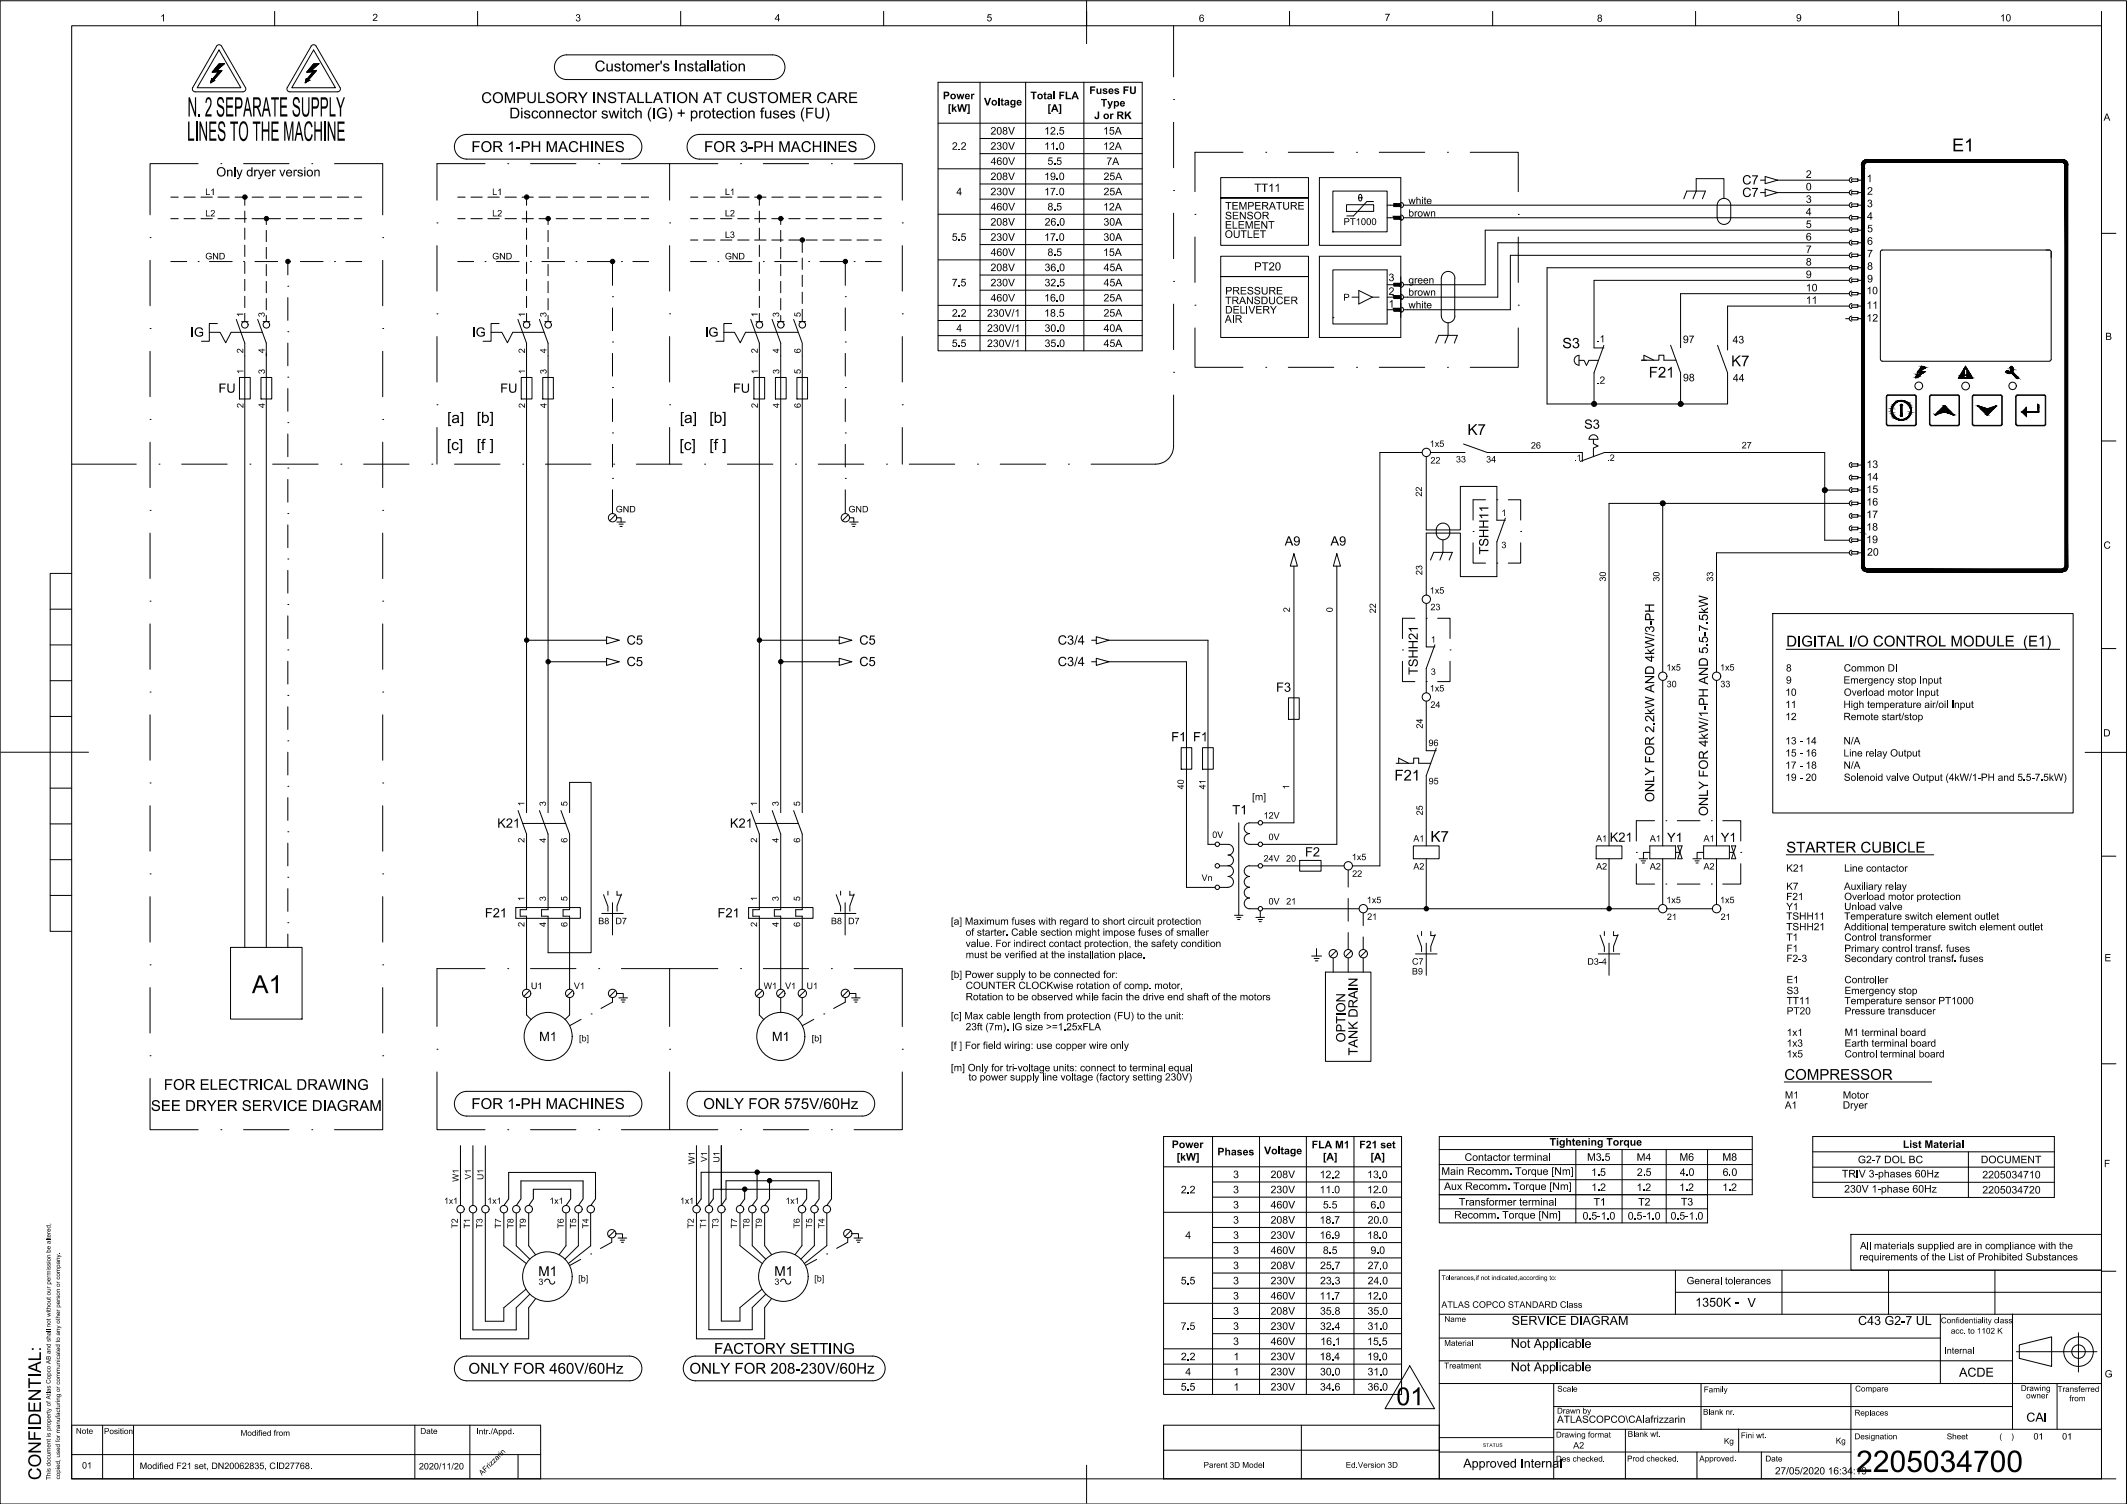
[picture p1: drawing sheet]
<svg xmlns="http://www.w3.org/2000/svg" width="594mm" height="420mm" viewBox="0 0 594 420" stroke-linecap="round" stroke-linejoin="round" font-family="sans-serif">
<defs><g id="words">
<text font-size="8.4" x="518.4" y="411.2">2205034700</text>
<g font-size="7.5">
<text x="52.4" y="32.6">N. 2 SEPARATE SUPPLY</text>
<text x="52.3" y="39.3">LINES TO THE MACHINE</text>
</g>
<g font-size="7">
<text x="70.4" y="277.5">A1</text>
<text x="390" y="392.6">01</text>
</g>
<text font-size="5" x="545.2" y="42.3">E1</text>
<text font-size="4.9" x="11.4" y="413.5" transform="rotate(-90 11.4 413.5)">CONFIDENTIAL:</text>
<g font-size="4.3">
<text x="124.9" y="118.2">[a]</text>
<text x="133.1" y="118.2">[b]</text>
<text x="189.9" y="118.2">[a]</text>
<text x="198.1" y="118.2">[b]</text>
<text x="124.8" y="125.7">[c]</text>
<text x="133.1" y="125.7">[f ]</text>
<text x="189.8" y="125.7">[c]</text>
<text x="198.1" y="125.7">[f ]</text>
</g>
<g font-size="4.2">
<text x="166.1" y="19.9">Customer's Installation</text>
<text x="134.4" y="28.8">COMPULSORY INSTALLATION AT CUSTOMER CARE</text>
<text x="142.2" y="33.1">Disconnector switch (IG) + protection fuses (FU)</text>
<text x="131.7" y="42.5">FOR 1-PH MACHINES</text>
<text x="196.6" y="42.5">FOR 3-PH MACHINES</text>
<text x="460.5" y="105.5">F21</text>
<text x="483.5" y="102.3">K7</text>
<text x="409.9" y="121.5">K7</text>
<text x="498.9" y="180.6">DIGITAL I/O CONTROL MODULE (E1)</text>
<text x="389.5" y="218.1">F21</text>
<text x="399.5" y="235.2">K7</text>
<text x="498.9" y="238.2">STARTER CUBICLE</text>
<text x="45.8" y="304.5">FOR ELECTRICAL DRAWING</text>
<text x="498.3" y="301.7">COMPRESSOR</text>
<text x="42.1" y="310.3">SEE DRYER SERVICE DIAGRAM</text>
<text x="131.7" y="309.8">FOR 1-PH MACHINES</text>
<text x="196.4" y="309.8">ONLY FOR 575V/60Hz</text>
<text x="130.9" y="383.8">ONLY FOR 460V/60Hz</text>
<text x="192.6" y="383.8">ONLY FOR 208-230V/60Hz</text>
<text x="199.4" y="378.2">FACTORY SETTING</text>
</g>
<text font-size="4" x="436.3" y="97.3">S3</text>
<g font-size="3.8">
<text x="150.3" y="356.5">M1</text>
<text x="216.3" y="356.4">M1</text>
</g>
<g font-size="3.6">
<text x="60.4" y="49.3">Only dryer version</text>
<text x="486.6" y="51.5">C7</text>
<text x="486.6" y="55">C7</text>
<text x="53.2" y="94">IG</text>
<text x="131.9" y="94">IG</text>
<text x="196.8" y="94">IG</text>
<text x="61" y="109.7">FU</text>
<text x="139.7" y="109.7">FU</text>
<text x="204.7" y="109.7">FU</text>
<text x="442.5" y="119.8">S3</text>
<text x="358.8" y="152.4">A9</text>
<text x="371.6" y="152.4">A9</text>
<text x="415.7" y="154.9" transform="rotate(-90 415.7 154.9)">TSHH11</text>
<text x="175" y="180.1">C5</text>
<text x="240" y="180.1">C5</text>
<text x="295.4" y="180.1">C3/4</text>
<text x="175" y="186.1">C5</text>
<text x="240" y="186.1">C5</text>
<text x="295.4" y="186.1">C3/4</text>
<text x="396" y="188.6" transform="rotate(-90 396 188.6)">TSHH21</text>
<text x="356.4" y="193.3">F3</text>
<text x="327.1" y="207.1">F1</text>
<text x="333.2" y="207.1">F1</text>
<text x="344.2" y="227.5">T1</text>
<text x="462" y="224.1" transform="rotate(-90 462 224.1)">ONLY FOR 2.2kW AND 4kW/3-PH</text>
<text x="477.1" y="228" transform="rotate(-90 477.1 228)">ONLY FOR 4kW/1-PH AND 5.5-7.5kW</text>
<text x="138.9" y="231.2">K21</text>
<text x="203.9" y="231.2">K21</text>
<text x="364.5" y="239.3">F2</text>
<text x="449.6" y="235.2">K21</text>
<text x="465.6" y="235.2">Y1</text>
<text x="480.6" y="235.2">Y1</text>
<text x="135.4" y="256.3">F21</text>
<text x="200.4" y="256.3">F21</text>
<text x="150.6" y="290.8">M1</text>
<text x="215.6" y="290.8">M1</text>
<text x="375.8" y="291.2" transform="rotate(-90 375.8 291.2)">OPTION</text>
<text x="379.2" y="294.9" transform="rotate(-90 379.2 294.9)">TANK DRAIN</text>
</g>
<g font-size="3.5">
<text x="473.5" y="365">1350K - V</text>
<text x="422.2" y="370.1">SERVICE DIAGRAM</text>
<text x="519" y="370.2">C43 G2-7 UL</text>
<text x="422" y="376.5">Not Applicable</text>
<text x="422" y="383.1">Not Applicable</text>
<text x="547.2" y="384.6">ACDE</text>
<text x="566" y="397.1">CAI</text>
<text x="408.7" y="410">Approved Internal</text>
</g>
<g font-size="3.2">
<text x="350.3" y="53.6">TT11</text>
<text x="350.3" y="75.6">PT20</text>
</g>
<g font-size="2.9">
<text x="263.4" y="27.7">Power</text>
<text x="274.8" y="29.5">Voltage</text>
<text x="287.8" y="27.7">Total FLA</text>
<text x="304.2" y="26.2">Fuses FU</text>
<text x="307.5" y="29.8">Type</text>
<text x="264.7" y="31.2">[kW]</text>
<text x="292.6" y="31.2">[A]</text>
<text x="305.6" y="33.3">J or RK</text>
<text x="265.9" y="41.8">2.2</text>
<text x="276.6" y="37.6">208V</text>
<text x="276.6" y="41.8">230V</text>
<text x="291.6" y="37.6">12.5</text>
<text x="291.7" y="41.8">11.0</text>
<text x="308.1" y="37.6">15A</text>
<text x="308.1" y="41.8">12A</text>
<text x="276.7" y="46.1">460V</text>
<text x="292.6" y="46.1">5.5</text>
<text x="309" y="46.1">7A</text>
<text x="276.6" y="50.3">208V</text>
<text x="291.7" y="50.3">19.0</text>
<text x="308.2" y="50.3">25A</text>
<text x="504.4" y="49.7">2</text>
<text x="504.4" y="53.2">0</text>
<text x="521.3" y="50.9">1</text>
<text x="267.1" y="54.6">4</text>
<text x="276.6" y="54.5">230V</text>
<text x="276.7" y="58.8">460V</text>
<text x="291.7" y="54.5">17.0</text>
<text x="292.6" y="58.8">8.5</text>
<text x="308.1" y="58.8">12A</text>
<text x="308.2" y="54.5">25A</text>
<text x="342.2" y="58.5">TEMPERATURE</text>
<text x="504.4" y="56.7">3</text>
<text x="521.5" y="57.9">3</text>
<text x="521.5" y="54.4">2</text>
<text x="276.6" y="63">208V</text>
<text x="291.8" y="63">26.0</text>
<text x="308.2" y="63">30A</text>
<text x="342.1" y="61.3">SENSOR</text>
<text x="342.1" y="63.9">ELEMENT</text>
<text x="504.4" y="60.2">4</text>
<text x="504.4" y="63.7">5</text>
<text x="521.5" y="64.9">5</text>
<text x="521.5" y="61.4">4</text>
<text x="265.9" y="67.3">5.5</text>
<text x="276.6" y="67.3">230V</text>
<text x="276.7" y="71.5">460V</text>
<text x="291.7" y="67.3">17.0</text>
<text x="292.6" y="71.5">8.5</text>
<text x="308.1" y="71.5">15A</text>
<text x="308.2" y="67.3">30A</text>
<text x="342.1" y="66.5">OUTLET</text>
<text x="504.4" y="67.2">6</text>
<text x="504.4" y="70.7">7</text>
<text x="521.5" y="68.4">6</text>
<text x="521.5" y="71.9">7</text>
<text x="276.6" y="75.7">208V</text>
<text x="291.8" y="75.7">36.0</text>
<text x="308.2" y="75.7">45A</text>
<text x="504.4" y="74.2">8</text>
<text x="504.4" y="77.7">9</text>
<text x="521.5" y="75.4">8</text>
<text x="265.8" y="80">7.5</text>
<text x="276.6" y="80">230V</text>
<text x="291.8" y="80">32.5</text>
<text x="308.2" y="80">45A</text>
<text x="342.2" y="82.3">PRESSURE</text>
<text x="387.8" y="78.5">3</text>
<text x="387.8" y="82.4">2</text>
<text x="504.4" y="81.4">10</text>
<text x="521.3" y="82.2">10</text>
<text x="521.5" y="78.9">9</text>
<text x="265.9" y="88.5">2.2</text>
<text x="275.7" y="88.5">230V/1</text>
<text x="276.7" y="84.2">460V</text>
<text x="291.6" y="88.4">18.5</text>
<text x="291.7" y="84.2">16.0</text>
<text x="308.2" y="84.2">25A</text>
<text x="308.2" y="88.4">25A</text>
<text x="342.1" y="87.6">DELIVERY</text>
<text x="342.2" y="85">TRANSDUCER</text>
<text x="387.8" y="85.9">1</text>
<text x="504.4" y="84.9">11</text>
<text x="521.3" y="89.8">12</text>
<text x="521.3" y="86.3">11</text>
<text x="267.1" y="92.7">4</text>
<text x="275.7" y="92.7">230V/1</text>
<text x="291.8" y="92.7">30.0</text>
<text x="308.2" y="92.7">40A</text>
<text x="342.1" y="90.2">AIR</text>
<text x="470" y="95.8">97</text>
<text x="483.9" y="95.9">43</text>
<text x="265.9" y="96.9">5.5</text>
<text x="275.7" y="96.9">230V/1</text>
<text x="291.8" y="96.9">35.0</text>
<text x="308.2" y="96.9">45A</text>
<text x="470.1" y="106.5">98</text>
<text x="484" y="106.6">44</text>
<text x="521.3" y="130.7">13</text>
<text x="521.3" y="137.7">15</text>
<text x="521.4" y="134.2">14</text>
<text x="521.3" y="141.2">16</text>
<text x="521.3" y="144.7">17</text>
<text x="521.3" y="148.2">18</text>
<text x="521.3" y="151.7">19</text>
<text x="521.5" y="155.2">20</text>
<text x="327.3" y="320.7">Power</text>
<text x="340" y="322.7">Phases</text>
<text x="353.1" y="322.5">Voltage</text>
<text x="366.4" y="320.8">FLA M1</text>
<text x="379.6" y="320.8">F21 set</text>
<text x="432.8" y="320">Tightening Torque</text>
<text x="531.5" y="320.7">List Material</text>
<text x="328.6" y="324.2">[kW]</text>
<text x="344.4" y="329.1">3</text>
<text x="354.9" y="329.1">208V</text>
<text x="368.6" y="329.1">12.2</text>
<text x="369.5" y="324.2">[A]</text>
<text x="381.8" y="329.1">13.0</text>
<text x="382.8" y="324.2">[A]</text>
<text x="402.6" y="328.2">Main Recomm. Torque [Nm]</text>
<text x="409.1" y="324.3">Contactor terminal</text>
<text x="443.3" y="324.3">M3.5</text>
<text x="444.5" y="328.5">1.5</text>
<text x="457.1" y="324.3">M4</text>
<text x="457.2" y="328.5">2.5</text>
<text x="469.1" y="324.3">M6</text>
<text x="469.2" y="328.5">4.0</text>
<text x="481.1" y="324.3">M8</text>
<text x="481.2" y="328.5">6.0</text>
<text x="514.4" y="328.9">TRIV 3-phases 60Hz</text>
<text x="518.9" y="325">G2-7 DOL BC</text>
<text x="553.3" y="325">DOCUMENT</text>
<text x="553.7" y="329.2">2205034710</text>
<text x="329.8" y="333.4">2.2</text>
<text x="344.4" y="333.3">3</text>
<text x="354.9" y="333.3">230V</text>
<text x="368.6" y="333.3">11.0</text>
<text x="381.8" y="333.3">12.0</text>
<text x="403.4" y="332.4">Aux Recomm. Torque [Nm]</text>
<text x="444.5" y="332.7">1.2</text>
<text x="457.1" y="332.7">1.2</text>
<text x="469.1" y="332.7">1.2</text>
<text x="481" y="332.7">1.2</text>
<text x="515.1" y="333.2">230V 1-phase 60Hz</text>
<text x="553.7" y="333.4">2205034720</text>
<text x="344.4" y="337.6">3</text>
<text x="344.4" y="341.8">3</text>
<text x="354.9" y="337.6">460V</text>
<text x="354.9" y="341.8">208V</text>
<text x="368.6" y="341.8">18.7</text>
<text x="369.5" y="337.6">5.5</text>
<text x="382" y="341.8">20.0</text>
<text x="382.8" y="337.6">6.0</text>
<text x="406.1" y="340.4">Recomm. Torque [Nm]</text>
<text x="407.5" y="336.8">Transformer terminal</text>
<text x="442" y="340.7">0.5-1.0</text>
<text x="445.1" y="336.8">T1</text>
<text x="454.7" y="340.7">0.5-1.0</text>
<text x="457.5" y="336.8">T2</text>
<text x="466.6" y="340.7">0.5-1.0</text>
<text x="469.5" y="336.8">T3</text>
<text x="331" y="346.1">4</text>
<text x="344.4" y="346.1">3</text>
<text x="354.9" y="346.1">230V</text>
<text x="368.6" y="346.1">16.9</text>
<text x="381.8" y="346.1">18.0</text>
<text x="344.4" y="350.3">3</text>
<text x="354.9" y="350.3">460V</text>
<text x="369.5" y="350.3">8.5</text>
<text x="382.8" y="350.3">9.0</text>
<text x="329.8" y="358.8">5.5</text>
<text x="344.4" y="354.5">3</text>
<text x="344.4" y="358.8">3</text>
<text x="354.9" y="354.5">208V</text>
<text x="354.9" y="358.8">230V</text>
<text x="368.7" y="354.5">25.7</text>
<text x="368.7" y="358.8">23.3</text>
<text x="382" y="354.5">27.0</text>
<text x="382" y="358.8">24.0</text>
<text x="344.4" y="363">3</text>
<text x="354.9" y="363">460V</text>
<text x="368.6" y="363.1">11.7</text>
<text x="381.8" y="363">12.0</text>
<text x="329.8" y="371.5">7.5</text>
<text x="344.4" y="367.2">3</text>
<text x="344.4" y="371.5">3</text>
<text x="354.9" y="367.2">208V</text>
<text x="354.9" y="371.5">230V</text>
<text x="368.7" y="367.2">35.8</text>
<text x="368.7" y="371.5">32.4</text>
<text x="382" y="367.2">35.0</text>
<text x="382" y="371.5">31.0</text>
<text x="344.4" y="375.8">3</text>
<text x="354.9" y="375.8">460V</text>
<text x="368.8" y="375.8">16.1</text>
<text x="381.8" y="375.8">15.5</text>
<text x="329.8" y="380">2.2</text>
<text x="344.5" y="380">1</text>
<text x="354.9" y="380">230V</text>
<text x="368.6" y="380">18.4</text>
<text x="381.8" y="380">19.0</text>
<text x="329.8" y="388.5">5.5</text>
<text x="331" y="384.2">4</text>
<text x="344.5" y="384.2">1</text>
<text x="344.5" y="388.5">1</text>
<text x="354.9" y="384.2">230V</text>
<text x="354.9" y="388.5">230V</text>
<text x="368.7" y="384.2">30.0</text>
<text x="368.7" y="388.5">34.6</text>
<text x="382" y="384.2">31.0</text>
<text x="382" y="388.5">36.0</text>
</g>
<g font-size="2.8">
<text x="44.7" y="6">1</text>
<text x="104" y="5.8">2</text>
<text x="160.7" y="6">3</text>
<text x="216.4" y="6">4</text>
<text x="275.5" y="6">5</text>
<text x="386.8" y="5.8">7</text>
<text x="501.6" y="6">9</text>
<text x="558.6" y="6">10</text>
<text x="334.9" y="6.1">6</text>
<text x="446" y="6.1">8</text>
<text x="587.5" y="33.7">A</text>
<text x="393.4" y="57">white</text>
<text x="393.4" y="60.5">brown</text>
<text x="393.4" y="79.2">green</text>
<text x="393.4" y="82.6">brown</text>
<text x="393.4" y="86.1">white</text>
<text x="446" y="95.6">.1</text>
<text x="588" y="95">B</text>
<text x="446" y="107.2">.2</text>
<text x="587.5" y="153.3">C</text>
<text x="498.9" y="187.6">8</text>
<text x="498.9" y="191">9</text>
<text x="514.9" y="191">Emergency stop Input</text>
<text x="515" y="187.6">Common DI</text>
<text x="498.6" y="194.4">10</text>
<text x="498.6" y="197.8">11</text>
<text x="514.9" y="197.8">High temperature air/oil Input</text>
<text x="515" y="194.4">Overload motor Input</text>
<text x="498.6" y="201.2">12</text>
<text x="514.9" y="201.2">Remote start/stop</text>
<text x="498.6" y="207.9">13 - 14</text>
<text x="514.9" y="207.9">N/A</text>
<text x="587.5" y="205.7">D</text>
<text x="498.6" y="211.3">15 - 16</text>
<text x="498.6" y="214.8">17 - 18</text>
<text x="514.9" y="211.3">Line relay Output</text>
<text x="514.9" y="214.8">N/A</text>
<text x="498.6" y="218.1">19 - 20</text>
<text x="515" y="218.1">Solenoid valve Output (4kW/1-PH and 5.5-7.5kW)</text>
<text x="349.7" y="223.6">[m]</text>
<text x="498.9" y="243.5">K21</text>
<text x="515.1" y="243.5">Line contactor</text>
<text x="498.9" y="251.5">F21</text>
<text x="498.9" y="248.6">K7</text>
<text x="515" y="248.6">Auxiliary relay</text>
<text x="515.1" y="251.4">Overload motor protection</text>
<text x="498.9" y="254.3">Y1</text>
<text x="498.9" y="256.9">TSHH11</text>
<text x="515.1" y="254.2">Unload valve</text>
<text x="515.1" y="256.9">Temperature switch element outlet</text>
<text x="265.6" y="258.3">[a] Maximum fuses with regard to short circuit protection</text>
<text x="269.7" y="261.4">of starter. Cable section might impose fuses of smaller</text>
<text x="498.9" y="259.9">TSHH21</text>
<text x="498.9" y="262.8">T1</text>
<text x="515.1" y="259.9">Additional temperature switch element outlet</text>
<text x="515.1" y="262.8">Control transformer</text>
<text x="269.7" y="264.5">value. For indirect contact protection, the safety condition</text>
<text x="269.7" y="267.7">must be verified at the installation place.</text>
<text x="498.9" y="265.9">F1</text>
<text x="498.9" y="268.7">F2-3</text>
<text x="515.1" y="265.9">Primary control transf. fuses</text>
<text x="515.1" y="268.7">Secondary control transf. fuses</text>
<text x="587.8" y="268.6">E</text>
<text x="265.6" y="273.2">[b] Power supply to be connected for:</text>
<text x="499" y="274.7">E1</text>
<text x="515.2" y="274.7">Controller</text>
<text x="269.7" y="276.3">COUNTER CLOCKwise rotation of comp. motor,</text>
<text x="269.7" y="279.4">Rotation to be observed while facin the drive end shaft of the motors</text>
<text x="499" y="277.7">S3</text>
<text x="499" y="280.5">TT11</text>
<text x="515.2" y="277.7">Emergency stop</text>
<text x="515.2" y="280.5">Temperature sensor PT1000</text>
<text x="265.6" y="284.7">[c] Max cable length from protection (FU) to the unit:</text>
<text x="269.7" y="287.8">23ft (7m). IG size &gt;=1.25xFLA</text>
<text x="499" y="283.4">PT20</text>
<text x="515.2" y="283.4">Pressure transducer</text>
<text x="265.6" y="293">[f ] For field wiring: use copper wire only</text>
<text x="499" y="292.4">1x3</text>
<text x="499" y="289.4">1x1</text>
<text x="515.2" y="292.4">Earth terminal board</text>
<text x="515.2" y="289.4">M1 terminal board</text>
<text x="265.6" y="299.3">[m] Only for tri-voltage units: connect to terminal equal</text>
<text x="499" y="295.4">1x5</text>
<text x="515.2" y="295.4">Control terminal board</text>
<text x="270.5" y="301.8">to power supply line voltage (factory setting 230V)</text>
<text x="498.5" y="309.7">A1</text>
<text x="498.5" y="306.9">M1</text>
<text x="514.7" y="309.7">Dryer</text>
<text x="514.7" y="306.9">Motor</text>
<text x="587.7" y="326.1">F</text>
<text x="519.3" y="352.1">requirements of the List of Prohibited Substances</text>
<text x="519.5" y="349">All materials supplied are in compliance with the</text>
<text x="471.1" y="358.7">General tolerances</text>
<text x="587.8" y="384.8">G</text>
<text x="434.9" y="397.5">ATLASCOPCO\CAIafrizzarin</text>
<text x="495.8" y="411.9">27/05/2020 16:34:19</text>
</g>
<g font-size="2.6">
<text x="375.2" y="62.9">PT1000</text>
<text x="375.2" y="84">P</text>
</g>
<g font-size="2.5">
<text x="57.3" y="54.5">L1</text>
<text x="137.5" y="54.5">L1</text>
<text x="202.5" y="54.5">L1</text>
<text x="57.3" y="60.5">L2</text>
<text x="137.5" y="60.5">L2</text>
<text x="202.5" y="60.5">L2</text>
<text x="202.5" y="66.5">L3</text>
<text x="57.3" y="72.5">GND</text>
<text x="137.5" y="72.5">GND</text>
<text x="202.5" y="72.5">GND</text>
<text x="67.9" y="88.6" transform="rotate(-90 67.9 88.6)">1</text>
<text x="74" y="88.6" transform="rotate(-90 74 88.6)">3</text>
<text x="146.6" y="88.6" transform="rotate(-90 146.6 88.6)">1</text>
<text x="152.6" y="88.6" transform="rotate(-90 152.6 88.6)">3</text>
<text x="211.6" y="88.6" transform="rotate(-90 211.6 88.6)">1</text>
<text x="217.6" y="88.6" transform="rotate(-90 217.6 88.6)">3</text>
<text x="223.6" y="88.6" transform="rotate(-90 223.6 88.6)">5</text>
<text x="67.9" y="98.7" transform="rotate(-90 67.9 98.7)">2</text>
<text x="74" y="98.7" transform="rotate(-90 74 98.7)">4</text>
<text x="146.6" y="98.7" transform="rotate(-90 146.6 98.7)">2</text>
<text x="152.6" y="98.7" transform="rotate(-90 152.6 98.7)">4</text>
<text x="211.6" y="98.7" transform="rotate(-90 211.6 98.7)">2</text>
<text x="217.6" y="98.7" transform="rotate(-90 217.6 98.7)">4</text>
<text x="223.6" y="98.7" transform="rotate(-90 223.6 98.7)">6</text>
<text x="68" y="104.5" transform="rotate(-90 68 104.5)">1</text>
<text x="74" y="104.5" transform="rotate(-90 74 104.5)">3</text>
<text x="146.6" y="104.5" transform="rotate(-90 146.6 104.5)">1</text>
<text x="152.7" y="104.5" transform="rotate(-90 152.7 104.5)">3</text>
<text x="211.7" y="104.5" transform="rotate(-90 211.7 104.5)">1</text>
<text x="217.6" y="104.5" transform="rotate(-90 217.6 104.5)">3</text>
<text x="223.6" y="104.5" transform="rotate(-90 223.6 104.5)">5</text>
<text x="68" y="114" transform="rotate(-90 68 114)">2</text>
<text x="74" y="114" transform="rotate(-90 74 114)">4</text>
<text x="146.6" y="114" transform="rotate(-90 146.6 114)">2</text>
<text x="152.7" y="114" transform="rotate(-90 152.7 114)">4</text>
<text x="211.7" y="114" transform="rotate(-90 211.7 114)">2</text>
<text x="217.6" y="114" transform="rotate(-90 217.6 114)">4</text>
<text x="223.6" y="114" transform="rotate(-90 223.6 114)">6</text>
<text x="399.3" y="124.8">1x5</text>
<text x="427.6" y="125.3">26</text>
<text x="486.5" y="125.3">27</text>
<text x="399.5" y="129.5">22</text>
<text x="406.7" y="129.2">33</text>
<text x="415.1" y="129.2">34</text>
<text x="439.6" y="128.8">.1</text>
<text x="448.9" y="128.7">.2</text>
<text x="172" y="143.1">GND</text>
<text x="237" y="143.1">GND</text>
<text x="397.2" y="138.7" transform="rotate(-90 397.2 138.7)">22</text>
<text x="419.4" y="144.1">1</text>
<text x="419.4" y="153.1">3</text>
<text x="397.3" y="160.7" transform="rotate(-90 397.3 160.7)">23</text>
<text x="399.3" y="165.8">1x5</text>
<text x="448.5" y="162.5" transform="rotate(-90 448.5 162.5)">30</text>
<text x="463.5" y="162.5" transform="rotate(-90 463.5 162.5)">30</text>
<text x="478.5" y="162.5" transform="rotate(-90 478.5 162.5)">33</text>
<text x="360.3" y="171" transform="rotate(-90 360.3 171)">2</text>
<text x="372.2" y="171" transform="rotate(-90 372.2 171)">0</text>
<text x="384.3" y="171.3" transform="rotate(-90 384.3 171.3)">22</text>
<text x="399.5" y="170.5">23</text>
<text x="399.6" y="179.5">1</text>
<text x="399.6" y="188.5">3</text>
<text x="465.4" y="187.3">1x5</text>
<text x="465.5" y="192">30</text>
<text x="480.4" y="187.3">1x5</text>
<text x="480.5" y="192">33</text>
<text x="399.3" y="193.2">1x5</text>
<text x="399.5" y="197.7">24</text>
<text x="397.4" y="203.5" transform="rotate(-90 397.4 203.5)">24</text>
<text x="399" y="208.4">96</text>
<text x="330.7" y="220.5" transform="rotate(-90 330.7 220.5)">40</text>
<text x="336.7" y="220.5" transform="rotate(-90 336.7 220.5)">41</text>
<text x="360.1" y="220.5" transform="rotate(-90 360.1 220.5)">1</text>
<text x="399" y="219.1">95</text>
<text x="146.5" y="225.2" transform="rotate(-90 146.5 225.2)">1</text>
<text x="152.5" y="225.2" transform="rotate(-90 152.5 225.2)">3</text>
<text x="158.5" y="225.2" transform="rotate(-90 158.5 225.2)">5</text>
<text x="211.5" y="225.2" transform="rotate(-90 211.5 225.2)">1</text>
<text x="217.5" y="225.2" transform="rotate(-90 217.5 225.2)">3</text>
<text x="223.5" y="225.2" transform="rotate(-90 223.5 225.2)">5</text>
<text x="397.4" y="227.8" transform="rotate(-90 397.4 227.8)">25</text>
<text x="352.9" y="228.7">12V</text>
<text x="146.5" y="235.4" transform="rotate(-90 146.5 235.4)">2</text>
<text x="152.5" y="235.4" transform="rotate(-90 152.5 235.4)">4</text>
<text x="158.5" y="235.4" transform="rotate(-90 158.5 235.4)">6</text>
<text x="211.5" y="235.4" transform="rotate(-90 211.5 235.4)">2</text>
<text x="217.5" y="235.4" transform="rotate(-90 217.5 235.4)">4</text>
<text x="223.5" y="235.4" transform="rotate(-90 223.5 235.4)">6</text>
<text x="338.6" y="234.1">0V</text>
<text x="354.3" y="234.7">0V</text>
<text x="394.8" y="235.1">A1</text>
<text x="445.8" y="235.1">A1</text>
<text x="460.8" y="235.1">A1</text>
<text x="475.8" y="235.1">A1</text>
<text x="352.9" y="240.7">24V</text>
<text x="359.2" y="240.7">20</text>
<text x="377.6" y="240.3">1x5</text>
<text x="377.7" y="244.9">22</text>
<text x="394.8" y="242.9">A2</text>
<text x="445.8" y="242.9">A2</text>
<text x="460.8" y="242.9">A2</text>
<text x="475.8" y="242.9">A2</text>
<text x="146.5" y="251.8" transform="rotate(-90 146.5 251.8)">1</text>
<text x="152.5" y="251.8" transform="rotate(-90 152.5 251.8)">3</text>
<text x="158.5" y="251.8" transform="rotate(-90 158.5 251.8)">5</text>
<text x="211.5" y="251.8" transform="rotate(-90 211.5 251.8)">1</text>
<text x="217.5" y="251.8" transform="rotate(-90 217.5 251.8)">3</text>
<text x="223.5" y="251.8" transform="rotate(-90 223.5 251.8)">5</text>
<text x="335.6" y="246.1">Vn</text>
<text x="354.3" y="252.7">0V</text>
<text x="359.2" y="252.7">21</text>
<text x="381.8" y="252.3">1x5</text>
<text x="381.8" y="257">21</text>
<text x="465.4" y="252.3">1x5</text>
<text x="465.6" y="257">21</text>
<text x="480.4" y="252.3">1x5</text>
<text x="480.6" y="257">21</text>
<text x="146.5" y="259" transform="rotate(-90 146.5 259)">2</text>
<text x="152.5" y="259" transform="rotate(-90 152.5 259)">4</text>
<text x="158.5" y="259" transform="rotate(-90 158.5 259)">6</text>
<text x="167.1" y="258.2">B8</text>
<text x="171.9" y="258.2">D7</text>
<text x="211.5" y="259" transform="rotate(-90 211.5 259)">2</text>
<text x="217.5" y="259" transform="rotate(-90 217.5 259)">4</text>
<text x="223.5" y="259" transform="rotate(-90 223.5 259)">6</text>
<text x="232.1" y="258.2">B8</text>
<text x="236.9" y="258.2">D7</text>
<text x="394.4" y="269.5">C7</text>
<text x="443.4" y="269.5">D3-4</text>
<text x="394.3" y="272.2">B9</text>
<text x="148.3" y="276.3">U1</text>
<text x="160.3" y="276.3">V1</text>
<text x="213.3" y="276.3">W1</text>
<text x="219.3" y="276.3">V1</text>
<text x="225.3" y="276.3">U1</text>
<text x="161.7" y="290.9">[b]</text>
<text x="226.7" y="290.9">[b]</text>
<text x="161.5" y="358.1">[b]</text>
<text x="227.4" y="358">[b]</text>
<text x="402.6" y="365.3">ATLAS COPCO STANDARD Class</text>
<text x="543" y="378.2">Internal</text>
<text x="439.4" y="404.7">A2</text>
<text x="567.9" y="402.2">01</text>
<text x="575.9" y="402.2">01</text>
<text x="22.9" y="410.3">01</text>
<text x="39" y="410.4">Modified F21 set, DN20062835, CID27768.</text>
<text x="117" y="410.5">2020/11/20</text>
</g>
<g font-size="2.4">
<text x="131.5" y="329.5" transform="rotate(-90 131.5 329.5)">V1</text>
<text x="135" y="329.6" transform="rotate(-90 135 329.6)">U1</text>
<text x="194" y="325.3" transform="rotate(-90 194 325.3)">W1</text>
<text x="197.5" y="324.6" transform="rotate(-90 197.5 324.6)">V1</text>
<text x="201" y="324.8" transform="rotate(-90 201 324.8)">U1</text>
<text x="128.1" y="330.2" transform="rotate(-90 128.1 330.2)">W1</text>
<text x="124" y="336.3">1x1</text>
<text x="136.1" y="336.3">1x1</text>
<text x="153.5" y="336.3">1x1</text>
<text x="189.9" y="336.3">1x1</text>
<text x="219.4" y="336.3">1x1</text>
<text x="127.8" y="343.2" transform="rotate(-90 127.8 343.2)">T2</text>
<text x="131.3" y="343.2" transform="rotate(-90 131.3 343.2)">T1</text>
<text x="134.7" y="343.2" transform="rotate(-90 134.7 343.2)">T3</text>
<text x="140" y="343.2" transform="rotate(-90 140 343.2)">T7</text>
<text x="143.4" y="343.2" transform="rotate(-90 143.4 343.2)">T8</text>
<text x="146.9" y="343.2" transform="rotate(-90 146.9 343.2)">T9</text>
<text x="157.4" y="343.2" transform="rotate(-90 157.4 343.2)">T6</text>
<text x="160.9" y="343.2" transform="rotate(-90 160.9 343.2)">T5</text>
<text x="164.4" y="343.2" transform="rotate(-90 164.4 343.2)">T4</text>
<text x="193.8" y="343.2" transform="rotate(-90 193.8 343.2)">T2</text>
<text x="197.2" y="343.2" transform="rotate(-90 197.2 343.2)">T1</text>
<text x="200.7" y="343.2" transform="rotate(-90 200.7 343.2)">T3</text>
<text x="205.9" y="343.2" transform="rotate(-90 205.9 343.2)">T7</text>
<text x="209.3" y="343.2" transform="rotate(-90 209.3 343.2)">T8</text>
<text x="212.8" y="343.2" transform="rotate(-90 212.8 343.2)">T9</text>
<text x="223.4" y="343.2" transform="rotate(-90 223.4 343.2)">T6</text>
<text x="226.8" y="343.2" transform="rotate(-90 226.8 343.2)">T5</text>
<text x="230.3" y="343.2" transform="rotate(-90 230.3 343.2)">T4</text>
<text x="150.4" y="358.9">3</text>
<text x="216.3" y="358.9">3</text>
</g>
<g font-size="2.3">
<text x="403.4" y="369.3">Name</text>
<text x="542.1" y="369.7">Confidentiality class</text>
<text x="403.4" y="376">Material</text>
<text x="544.9" y="372.6">acc. to 1102 K</text>
<text x="403.4" y="382.3">Treatment</text>
<text x="434.9" y="388.8">Scale</text>
<text x="475.9" y="389">Family</text>
<text x="518.2" y="388.7">Compare</text>
<text x="564.4" y="388.6">Drawing</text>
<text x="574.7" y="388.8">Transferred</text>
<text x="434.8" y="394.9">Drawn by</text>
<text x="475.7" y="395.2">Blank nr.</text>
<text x="518" y="395.5">Replaces</text>
<text x="565.9" y="390.7">owner</text>
<text x="578" y="391.5">from</text>
<text x="21.2" y="400.6">Note</text>
<text x="29" y="400.6">Position</text>
<text x="67.2" y="401.1">Modified from</text>
<text x="117.4" y="400.6">Date</text>
<text x="133.1" y="400.7">Intr./Appd.</text>
<text x="434.6" y="401.6">Drawing format</text>
<text x="454.6" y="401.4">Blank wt.</text>
<text x="486.2" y="401.8">Fini wt.</text>
<text x="481.5" y="403.4">Kg</text>
<text x="512.7" y="403.3">Kg</text>
<text x="517.9" y="402.1">Designation</text>
<text x="543.7" y="402.1">Sheet</text>
<text x="558.5" y="402.1">(</text>
<text x="561.7" y="402.1">)</text>
<text x="336.2" y="410">Parent 3D Model</text>
<text x="375.8" y="410">Ed.Version 3D</text>
<text x="434.6" y="408.3">Des checked.</text>
<text x="454.4" y="408.3">Prod checked.</text>
<text x="474.6" y="408.3">Approved.</text>
<text x="493.1" y="408.3">Date</text>
</g>
<text font-size="2.1" x="134.6" y="412.3" transform="rotate(-45 134.6 412.3)">AFrizzarin</text>
<text font-size="1.8" x="402.6" y="357.6">Tolerances,if not indicated,according to:</text>
<g font-size="1.7">
<text x="14.1" y="413.4" transform="rotate(-90 14.1 413.4)">This document is property of Atlas Copco AB and shall not without our permission be altered,</text>
<text x="16.8" y="413.3" transform="rotate(-90 16.8 413.3)">copied, used for manufacturing or communicated to any other person or company.</text>
</g>
<text font-size="1.4" x="414.2" y="404.2">STATUS</text>
</g></defs>
<!-- layer: 0 -->
<g fill="none" stroke="#000" stroke-width=".28">
<path d="M59.4 20l.1 .2M59.6 19.7l.3 .5M59.8 19.6l.3 .6M59.9 19.4l.4 .7M59.9 19.5h.9M60 19.3l.5 .8M60.1 19.1h1.1h-.2M60.1 19.2l.6 .9M60.2 19l.7 1.1M60.3 18.9l.4 .6M60.5 18.8l.4 .6M60.5 18.6l.5 .7h-1.1"/>
<path d="M60.6 19.6l-.9 .1M60.8 18.3l.5 .8M60.9 18.2l.5 .7-1.1 .1M60.9 19.7l.4 .7-.6 .1M61 18l.5 .8M61.1 19.7l.4 .6h-.7M61.2 17.9l1.5-.1-2.2 1.9h1.5l-2.4 2.8 .4-.1-1.2 .8 .3-1.3 .1 .4 1.8-2.2-1.8 .1zM61.2 14l6.1 10.5h-12.2zM61.3 19.7l.3 .5M61.3 17.9l.5 .7h-1.3M61.5 17.8l.4 .7M61.5 19.7l.2 .3"/>
<path d="M61.6 18.8h-1.2M61.7 17.8l.4 .6M61.7 19.7l.1 .2M61.8 19.9l-2.4 .1M61.9 17.8l.3 .4h-1.4M61.9 19.7l-2.4 .2 .2 .3M61.9 12.9l6.6 11.5M61.9 12.9l-.7-.4-.7 .4-6.7 11.5M62 18.4l-1.3 .1 .4 .7M62.1 17.8l.2 .3M62.3 17.8l.1 .2-1.4 .1M62.5 17.8l.1 .1h-1.5l.5 .8"/>
<path d="M85.8 20l.1 .2M86.1 19.7l.3 .5M86.1 19.6l.4 .6M86.3 19.4l.4 .7M86.3 19.5h.9M86.5 19.2l.6 .9M86.5 19.1h1.1h-.1M86.6 19l.7 1.1M86.7 18.9l.5 .6M86.9 18.8l.4 .6M86.9 12.9l.7-.4 .7 .4 6.7 11.5M86.9 12.9l-6.6 11.5"/>
<path d="M87 18.6l.4 .7h-1l.6 .8M87 19.6l-.9 .1M87.1 18.5l.4 .7M87.2 18.3l.5 .8M87.3 19.7l.5 .7M87.4 18l.5 .8M87.5 19.7l.4 .6h-.7M87.6 17.9l1.5-.1-2.1 1.9h1.4l-2.4 2.8 .4-.1-1.2 .8 .4-1.3v.4l1.9-2.2-1.9 .1zM87.6 14l6.1 10.5h-12.2zM87.7 19.7l.3 .5M87.7 17.9l.5 .7h-1.2M87.9 17.8l.4 .7"/>
<path d="M87.9 19.7l.2 .3M88 18.8h-1.2M88.1 17.8l.3 .6M88.1 19.7l.1 .2M88.2 19.9l-2.4 .1M88.3 17.8l.3 .4M88.3 19.7l-2.4 .2 .2 .3M88.4 18.4l-1.3 .1M88.5 17.8l.2 .3M88.6 18.2h-1.3l.5 .7-1.1 .1M88.7 17.8l.2 .2M88.8 18l-1.4 .1"/>
<path d="M88.9 17.8l.1 .1h-1.5l.6 .8M155.9 16.3a3.4 3.4 0 0 1 2.4-1h57.5a3.5 3.5 0 0 1 3.4 3.5 3.5 3.5 0 0 1-3.4 3.4h-57.5a3.4 3.4 0 0 1-3.2-2.1 3.4 3.4 0 0 1 .8-3.8zM54.5 25.7h13.3M58.8 23.1h.1M58.9 22.9l.1 .1M58.9 22.9h.2M58.9 22.7l.2 .2M58.9 22.8h.6M59.1 22.2l.3 .6M59.1 22l.1 .1M59.1 22.1h.1M59.3 22.2l.3 .5"/>
<path d="M59.3 20.1l.1 .1M59.4 22.1l.2 .3h-.6l.3 .5M59.5 22l.2 .3M59.5 21.9h.6M59.6 21.8l.3 .4M59.6 22.5l.1 .1M59.7 21.7h.5M59.7 21.7l.2 .4h-.5M59.8 22.2l-.7 .1M59.8 22.6h-.8M59.8 22.4l.1 .1M59.9 21.4l.3 .4"/>
<path d="M60 22.4h.1M60.1 21.3l.2 .3M60.2 21.1l.2 .4M60.4 21.5h-.6l.3 .4M60.5 20.7l.3 .4M60.5 20.7h.7M60.6 20.6l.3 .4M60.7 21.2h-.6M60.7 20.4l.3 .4-.6 .1 .3 .4M60.8 20.3l.3 .4M60.9 21h-.6l.2 .4h-.6M61.6 20.2h-.6l.3 .4"/>
<path d="M80.9 25.7h13.3M85.2 23.1h.1M85.3 22.8h.6M85.3 22.9l.1 .1M85.3 22.7l.3 .2h-.3M85.5 22.2l.3 .6M85.5 22.1h.1M85.5 22l.1 .1M85.7 22.2l.3 .5M85.7 20.1l.1 .1M85.8 22.1l.2 .3M85.9 22l.2 .3"/>
<path d="M85.9 21.9h.6M86 21.8l.2 .4M86 22.5l.1 .1M86.1 22.4h-.7l.3 .5M86.1 21.7h.6M86.1 21.7l.3 .4h-.6M86.2 22.2l-.8 .1M86.2 22.6h-.9M86.2 22.4l.1 .1M86.4 21.4l.2 .4M86.4 22.4h.1M86.4 21.3l.3 .3"/>
<path d="M86.6 21.1l.2 .4M86.7 21l.3 .4h-.6M86.8 21.5h-.6l.3 .4M87 20.6l.3 .4M87.1 20.5h.6M87.2 20.4l.2 .4-.6 .1 .3 .4M87.2 20.3l.4 .4h-.6l.2 .4-.7 .1M87.3 21h-.6M88.1 20.2h-.7l.3 .4M127.9 38.6a3.4 3.4 0 0 1 2.4-1.1h45.5a3.5 3.5 0 0 1 3.5 3.5 3.5 3.5 0 0 1-3.5 3.5h-45.4a3.4 3.4 0 0 1-3.2-2.2 3.4 3.4 0 0 1 .7-3.7zM195.3 37.5h45.6a3.5 3.5 0 0 1 3.4 3.5 3.5 3.5 0 0 1-3.4 3.5h-45.6M195.3 37.5a3.5 3.5 0 0 0-3.4 3.5 3.5 3.5 0 0 0 3.4 3.5"/>
<path d="M262 23h57v75h-57zM262 34.4h57M273.7 38.7h45.3M273.7 23v75M286.5 23v75M302.7 23v75M262 47.2h57M262 59.9h57M273.7 42.9h45.3M273.7 51.4h45.3M273.7 55.6h45.3M341 49.6h24.5v5.7h-24.5h24.5v13.2h-24.5z"/>
<path d="M368.5 49.6h22.7v18.9h-22.7zM372.3 53.4h15.1v11.4h-15.1zM376.1 57.2h7.6v1.9h-7.6zM379.4 55.2h1a.58 .58 0 0 0 0-.6 .58 .58 0 0 0-.7-.2 1.15 1.15 0 0 0 .3 1.7l.4-.9M383.6 56.3h-1.8l-3.8 4M387.4 57.3h3.8M391.2 56.9h-1.9v.8h1.9M391.3 56.6a.74 .74 0 0 1 .7 .7 .74 .74 0 0 1-.7 .7M470.3 55.5l.8-2.1h5.2l-.8 2.1M479.6 57.3v3.5M479.6 57.3a1.88 1.88 0 0 1 1.9-1.9 1.88 1.88 0 0 1 1.9 1.9v3.5a1.88 1.88 0 0 1-1.9 1.9 1.88 1.88 0 0 1-1.9-1.9M481.5 55.4v-5.5h-7.7v3.5l-.9 2.1"/>
<path d="M491.7 50.3h1.3M491.7 53.8h1.3M493 49.3l3.5 1-3.5 1zM493 52.8l3.5 1-3.5 1zM517.2 50h1.7v.7h-1.7zM517.2 53.5h1.7v.6h-1.7zM517.2 57h1.7v.7h-1.7zM517.2 49.6a.7 .7 0 0 0-.7 .7 .7 .7 0 0 0 .7 .7M517.2 53.1a.7 .7 0 0 0-.7 .7 .7 .7 0 0 0 .7 .7M517.2 56.6a.7 .7 0 0 0-.7 .7 .7 .7 0 0 0 .7 .7M518.9 50.3h1M518.9 53.8h1"/>
<path d="M518.9 57.3h1M519.9 46.9v-.8v112.1M521.5 44.6h54.4M521.5 45.3h54.4M521.6 44.5a1.59 1.59 0 0 0-1.6 1.6M521.6 45.3a.78 .78 0 0 0-.8 .8l-.1 112.1 .3 .5 .6 .2M576 45.3a.78 .78 0 0 1 .7 .8v112a.78 .78 0 0 1-.7 .8M576 44.5a1.53 1.53 0 0 1 1.5 1.6l.1 112a1.59 1.59 0 0 1-1.6 1.6M262 72.6h57M273.7 64.1h45.3M273.7 68.3h45.3M273.7 76.8h45.3"/>
<path d="M341 71.6h24.5v5.7h-24.5zM341 77.3h24.5v17h-24.5zM368.5 71.6h22.7v22.7h-22.7zM372.3 64.8h.1M372.3 75.4h15.1v15.1h-15.1zM387.4 60.8h1.9M387.4 79.5h3.8M390.4 60.8h.8M391.2 60.5h-1.9v.7h1.9M391.2 79.2h-1.9v.7h1.9M391.3 60.1a.74 .74 0 0 1 .7 .7 .74 .74 0 0 1-.7 .8M391.3 78.8a.74 .74 0 0 1 .7 .7 .74 .74 0 0 1-.7 .8"/>
<path d="M392 79.5h1.1M402.5 77.7v10.6M402.6 77.7a1.88 1.88 0 0 1 1.9-1.9 1.88 1.88 0 0 1 1.9 1.9M406.3 77.7v10.6M517.2 60.5h1.7v.7h-1.7zM517.2 64h1.7v.6h-1.7zM517.2 67.5h1.7v.7h-1.7zM517.2 71h1.7v.7h-1.7zM517.2 74.5h1.7v.6h-1.7zM517.2 78h1.7v.7h-1.7zM517.2 60.1a.7 .7 0 0 0-.7 .7 .7 .7 0 0 0 .7 .7M517.2 63.6a.7 .7 0 0 0-.7 .7 .7 .7 0 0 0 .7 .7"/>
<path d="M517.2 67.1a.7 .7 0 0 0-.7 .7 .7 .7 0 0 0 .7 .7M517.2 70.6a.7 .7 0 0 0-.7 .7 .7 .7 0 0 0 .7 .7M517.2 74.1a.7 .7 0 0 0-.7 .7 .7 .7 0 0 0 .7 .7M517.2 77.6a.7 .7 0 0 0-.7 .7 .7 .7 0 0 0 .7 .7M518.9 60.8h1M518.9 64.3h1M518.9 67.8h1M518.9 71.3h1M518.9 74.8h1M518.9 78.3h1M525.2 70.4v30M572.4 69.9h-46.7l-.5 .4"/>
<path d="M572.4 69.9l.5 .4M572.9 70.4v30l-.5 .5M58.5 92.8h3l1.5 3 1.6-3h8.7M60.7 90.4h-2.2v4.9h-2.2M66 89.2l2.4 6.6v3.6M67.5 89.9h1.8M72 89.2l2.4 6.6v3.6M73.5 89.8h1.8M137.2 92.8h3l1.5 3 1.5-3h8.8M139.4 90.4h-2.2v4.9h-2.3M144.7 89.2l2.4 6.6v3.6M146.2 89.9h1.8"/>
<path d="M150.7 89.2l2.4 6.6v3.6M152.2 89.8h1.8M202.2 92.8h2.9l1.7 3 1.4-3h14.8M204.4 90.4h-2.2v4.9h-2.3M209.7 89.2l2.4 6.6v3.6M211.2 89.9h1.8M215.6 89.2l2.5 6.6v3.6M217.2 89.8h1.8M221.7 89.2l2.4 6.6v3.6M223.2 89.8h1.8M262 85.3h57M262 89.5h57"/>
<path d="M262 93.8h57M273.7 81.1h45.3M372.3 88.7h.1M377.6 83h1.9M379.5 81.2l3.8 1.8-3.8 1.9zM383.3 83h1.9M391.2 82.6h-1.9v.8h1.9M391.2 86.1h-1.9v.8h1.9M391.3 82.3a.74 .74 0 0 1 .7 .7 .74 .74 0 0 1-.7 .7M391.3 85.8a.74 .74 0 0 1 .7 .7 .74 .74 0 0 1-.7 .7M392 83h1.1M392 86.5h1.1"/>
<path d="M401 95.8l.8-2.1h5.2l-.8 2.1M402.6 88.3a1.88 1.88 0 0 0 1.9 1.9 1.88 1.88 0 0 0 1.9-1.9M404.5 90.2v3.5l-.9 2.1M445.2 97.2h2.8M448 96.5l-2.8 7.6M466.6 96.4l2.8 7.7M479.7 96.5l2.8 7.6M515.5 89h1M517.2 81.7h1.7v.7h-1.7zM517.2 85.2h1.7v.7h-1.7zM517.2 88.7h1.7v.7h-1.7zM517.2 81.3a.7 .7 0 0 0-.7 .7 .7 .7 0 0 0 .7 .7"/>
<path d="M517.2 84.8a.7 .7 0 0 0-.7 .7 .7 .7 0 0 0 .7 .7M517.2 88.3a.7 .7 0 0 0-.7 .7 .7 .7 0 0 0 .7 .7M518.9 82h1M518.9 85.5h1M518.9 89h1M66.9 105.5h3v6h-3zM72.9 105.5h3v6h-3zM145.6 105.5h3v6h-3zM151.6 105.5h3v6h-3zM210.6 105.5h3v6h-3zM216.6 105.5h3v6h-3zM222.6 105.5h3v6h-3z"/>
<path d="M441 100.7h1.4l.7 1.4 .7-1.4h2.6M441 102a1.38 1.38 0 0 1-1.3-1.4 1.38 1.38 0 0 1 1.3-1.3v2.8M459.1 100.6v-1.4l2.8 1.4M459.9 100.6h-1.4h4.8v-1.4h1.4v1.4h3.4M525.2 100.4l.5 .5h46.7M526.8 110.7v7.8M526.9 110.7l.4-.4 7.7 .1 .2 .3v7.8M526.9 118.5l.4 .4M527 118.4l.4 .4M527.3 119h7.5M527.3 110.4h7.4l.4 .4M527.3 118.8h7.4"/>
<path d="M527.4 110.4l-.4 .4v7.6M530.8 113.2v2.9M530.9 113.1l.2-.2 .1 .2M531.2 113.2v2.9l-.1 .2-.2-.2M535.1 110.9v7.5M535.1 118.4l-.4 .4M535.2 118.5l-.4 .4M535.7 104.7l-.2-.1-.4 .9M535.7 104.6h.1M535.9 105l.1 .1M536 105h.1M536 105l-.9 .5"/>
<path d="M536.3 104v.1M536.3 104.1l-.6 .6M536.4 103.8h1.1M536.8 102.3l-1.2 1.7h.6M536.8 102.4l1 .3M537.5 103.9l-1.6 1M537.6 103.8v.1M537.8 102.7l-1.4 1.1M537.8 102.6v.1M538.9 118.5v-7.8l.4-.4h7.6l.3 .2 .1 8M538.9 118.5l.4 .4M539 118.4l.4 .4"/>
<path d="M539.3 119h7.6M539.4 118.8h7.4M540.5 115.8l2.5-2.4 2.7 2.4M540.5 115.8l.1 .1M545.7 115.8l-2.6-.7-2.5 .8M547 105.6l2-3.3 1.9 3.3h-3.9h3.9M547.2 110.9v7.5M547.2 118.4l-.4 .4M547.2 110.8l-.4-.4-7.6 .1-.2 .3v7.6M547.3 118.5l-.4 .4M548.6 103.1h.8v1.7h-.8zM548.6 104.9h.8v.6h-.8z"/>
<path d="M550.8 118.5l.1-7.8 .4-.4h7.5l.4 .2v8M550.9 118.5l.4 .4M551 118.4l.4 .4M551.3 119h7.5M551.3 118.8h7.4M552.5 113.4l2.5 .8 2.6-.8M552.5 113.3l2.3 2.5M554.9 115.8h.3M557.6 113.3l-2.4 2.5M559.1 110.9v7.5M559.1 118.4l-.4 .4M559.1 110.8l-.4-.4-7.5 .1-.2 .3v7.6"/>
<path d="M559.2 118.5l-.4 .4M560.4 104a1.08 1.08 0 0 0 1.4 .1M561.6 102.9a.61 .61 0 0 1-.2 .8 .61 .61 0 0 1-.8-.1l-.2 .4M561.8 104.2l1.5 1.4h.3v-.3M562 102.5a1.08 1.08 0 0 1 .1 1.3M562 102.5h-.4v.4M562.1 103.9l1.5 1.5M563 118.5v-7.8l.4-.4h7.6l.3 .2 .1 8M563 118.5l.4 .4M563.1 110.9v7.5M563.1 110.8l.4-.4h7.4l.4 .4M563.1 118.4l.4 .4"/>
<path d="M563.4 119h7.5M563.5 118.8h7.4M569.2 113.4v1.6h-3.2v-1.2l-1.3 1.3 1.3 1.2v-1.1h3.4v-1.3M569.2 113.9h.2M569.4 113.4v-.4h-.2l.2 .9M571.2 110.9v7.5M571.3 118.4l-.4 .4M571.4 118.5l-.4 .4M408.8 124l6.6 2.4M443.8 122.7a1.25 1.25 0 0 1 1.3-1.2 1.25 1.25 0 0 1 1.2 1.2M443.8 122.7h2.5M445.1 122.7v1.3l1.2 .6-1.2 .6v2.4"/>
<path d="M448.1 126.4l-6.7 2.5M517.2 129.6h1.7v.7h-1.7zM517.2 133.1h1.7v.7h-1.7zM517.2 136.6h1.7v.7h-1.7zM517.2 129.2a.7 .7 0 0 0-.7 .7 .7 .7 0 0 0 .7 .7M517.2 132.7a.7 .7 0 0 0-.7 .7 .7 .7 0 0 0 .7 .7M517.2 136.2a.7 .7 0 0 0-.7 .7 .7 .7 0 0 0 .7 .7M517.2 139.9a.7 .7 0 0 0-.7 .7 .7 .7 0 0 0 .7 .7M518.9 129.9h1M518.9 133.4h1M518.9 136.9h1M171.9 143.8l-1.6 1.7"/>
<path d="M172.3 144.7h1.2v1.1M172.3 145.8h2.4M172.9 146.4h1.2M173.2 147.1h.6M236.9 143.8l-1.7 1.7M237.2 144.7h1.3v1.1M237.3 145.8h2.4M237.9 146.4h1.2M238.2 147.1h.6M361.4 154.7l1 3.5h-2zM373.4 154.7l1 3.5h-2zM399.5 156.5l.9-2.2h5.2l-.9 2.2"/>
<path d="M401.7 146.7a2.01 2.01 0 0 1 2.5-.2 2.01 2.01 0 0 1 .7 2.4 1.88 1.88 0 0 1-1.9 1.9 1.88 1.88 0 0 1-1.8-1.9 2.5 2.5 0 0 1 .5-2.2zM403 150.8v3.5l-.8 2.2M418.1 145.3h2.4M420.5 144.7l-2.4 6.6M517.2 140.3h1.7v.7h-1.7zM517.2 143.8h1.7v.7h-1.7zM517.2 147.3h1.7v.7h-1.7zM517.2 150.6h1.7v.7h-1.7zM517.2 154.1h1.7v.7h-1.7zM517.2 143.4a.7 .7 0 0 0-.7 .7 .7 .7 0 0 0 .7 .7M517.2 146.9a.7 .7 0 0 0-.7 .7 .7 .7 0 0 0 .7 .7M517.2 150.2a.7 .7 0 0 0-.7 .7 .7 .7 0 0 0 .7 .7"/>
<path d="M517.2 153.7a.7 .7 0 0 0-.7 .7 .7 .7 0 0 0 .7 .7M518.9 140.6h1M518.9 144.1h1M518.9 147.6h1M518.9 150.9h1M518.9 154.4h1M520 158.1a1.59 1.59 0 0 0 1.6 1.6M521.5 159.8h54.4M521.5 159h54.4M576.7 159h.1M169.4 177.9l3.5 1-3.5 1zM234.4 177.9l3.5 1-3.5 1z"/>
<path d="M304.9 178.9h1.3M306.2 177.9l3.5 1-3.5 1zM495.1 171.4h83.9v55.7h-83.9zM169.4 183.9l3.5 1-3.5 1zM234.4 183.9l3.5 1-3.5 1zM304.9 184.9h1.3M306.2 183.9l3.5 1-3.5 1zM359.9 194.9h3v6.1h-3zM398.4 180.7h2.4M400.8 180.1l-2.4 6.6M464.4 190.1v46.2M479.4 190.1v46.2"/>
<path d="M498.9 181.4h76.4M329.9 208.9h3v6h-3zM335.9 208.9h3v6h-3zM389.9 213.2h4.9v-1.4h1.4v1.4h3.4M390.7 213.2v-1.4l2.7 1.4M398.4 209.7h2.8M401.2 209l-2.8 7.7M144.7 226.4l2.4 6.6M146 230h12M150.7 226.4l2.4 6.6M156.7 226.4l2.4 6.6M209.7 226.4l2.4 6.6"/>
<path d="M211 230h12M215.7 226.4l2.4 6.6M221.7 226.4l2.4 6.6M340.6 235.9h2.4a1.5 1.5 0 0 1 1.5 1.5 1.5 1.5 0 0 1-1.5 1.5 1.48 1.48 0 0 1 1.5 1.5 1.48 1.48 0 0 1-1.5 1.5M346 229.9v25.8M351.4 229.9h-2.4a1.5 1.5 0 0 0-1.5 1.5 1.5 1.5 0 0 0 1.5 1.5 1.5 1.5 0 0 0-1.5 1.5 1.5 1.5 0 0 0 1.5 1.5h2.4M394.8 236.3h7.2v3.6h-7.2zM445.8 236.3h7.2v3.6h-7.2zM457.8 239.9h2.4M460.8 238.1h-1.8v1.8M460.8 236.3h7.2v3.6h-7.2zM468 238.1h1.2"/>
<path d="M468.6 236.3l1.2 3.6h-1.2l1.2-3.6M472.8 239.9h2.4M475.8 238.1h-1.8v1.8M475.8 236.3h7.2v3.6h-7.2zM483 238.1h1.2M483.6 236.3l1.2 3.6h-1.2l1.2-3.6M498.9 238.8h41.2M144.1 253.5h18v3h-18zM147.1 254.1h-1.8v1.8h1.8M153.1 254.1h-1.8v1.8h1.8M159.1 254.1h-1.8v1.8h1.8M168.1 255.2h6"/>
<path d="M168.6 249.9l1.2 3.3v1.4M169.8 249v1.1M171.1 252.2v9M172.3 249v1.1h1.3M173.6 249.8l-1.3 3.3v1.5M209.1 253.5h18v3h-18zM212.1 254.1h-1.8v1.8h1.8M218.1 254.1h-1.8v1.8h1.8M224.1 254.1h-1.9v1.8h1.9M233 255.2h6.1M233.6 249.9l1.2 3.3v1.4M234.8 249v1.1"/>
<path d="M236.1 252.2v9M237.4 249v1.1h1.1M238.5 249.8l-1.1 3.3v1.5M340.6 241.9h2.4M343 241.9a1.5 1.5 0 0 1 1.5 1.5 1.5 1.5 0 0 1-1.5 1.5 1.5 1.5 0 0 1 1.5 1.5 1.5 1.5 0 0 1-1.5 1.5h-2.4M344.8 255.7h2.4M345.4 256.3h1.2M345.7 256.9h.6M350.8 256.3h2.4M351.4 241.9h-2.4a1.5 1.5 0 0 0-1.5 1.5 1.5 1.5 0 0 0 1.5 1.5 1.5 1.5 0 0 0-1.5 1.5 1.5 1.5 0 0 0 1.5 1.5 1.5 1.5 0 0 0-1.5 1.5 1.5 1.5 0 0 0 1.5 1.5 1.5 1.5 0 0 0-1.5 1.5 1.5 1.5 0 0 0 1.5 1.5h2.4M351.4 256.9h1.2M351.7 257.5h.6"/>
<path d="M352 254.5v1.8M363 240.4h6v3h-6zM458.4 240.5h1.2M458.7 241.1h.6M473.4 240.5h1.2M473.7 241.1h.6M64.4 264.7h20v20h-20zM147.9 276.7l-1.6 1.7M159.9 276.7l-1.7 1.7M171.9 276.7l-1.6 1.7M172.3 277.5h1.8v1.3M172.8 278.8h2.5"/>
<path d="M173.5 279.4h1.2M173.8 280h.6M212.9 276.7l-1.7 1.7M218.9 276.7l-1.6 1.7M224.9 276.7l-1.7 1.7M236.9 276.7l-1.7 1.7M237.2 277.5h1.9v1.3M237.9 278.8h2.3M238.5 279.4h1.1M238.8 280h.6M366.4 267.1h2.7M367 267.8h1.4"/>
<path d="M367.4 268.4h.7M367.7 265v2.1M370.2 271.6h12.7v24.9h-12.7zM373.2 265.6l-1.6 1.7M377.4 265.6l-1.6 1.7M381.6 265.6l-1.7 1.7M395.4 266.5h6M395.9 261.2l1.1 3.3v1.4M397 260.2v1.2M398.4 263.5v9M399.6 260.2v1.2h1.3M400.9 261.1l-1.3 3.3v1.5"/>
<path d="M446.4 266.5h6M446.9 261.2l1.2 3.3v1.4M448.1 260.2v1.2M449.4 263.5v9M450.7 260.2v1.2h1.2M451.9 261.1l-1.2 3.3v1.5M127.9 305.9a3.4 3.4 0 0 1 2.4-1h45.5a3.5 3.5 0 0 1 3.5 3.4 3.5 3.5 0 0 1-3.5 3.5h-45.4a3.4 3.4 0 0 1-3.2-2.1 3.4 3.4 0 0 1 .7-3.8zM195.3 304.9h45.6a3.5 3.5 0 0 1 3.4 3.4 3.5 3.5 0 0 1-3.4 3.5h-45.6M195.3 304.9a3.5 3.5 0 0 0-3.4 3.4 3.5 3.5 0 0 0 3.4 3.5M325 317.5h66.5v72.1h-66.5zM338.7 317.5v72.1M351.8 317.5v72.1"/>
<path d="M364.9 317.5v72.1M378.2 317.5v72.1M402 317.5h87.4v16.3h-87.4zM498.3 302.3h41.2M506.3 317.5h67.5v17h-67.5zM325 326h66.5M325 338.7h66.5M338.7 330.2h52.8M338.7 334.4h52.8M402 321.1h87.4M402 325.3h87.4M402 329.6h87.4"/>
<path d="M402 337.7h74.9M440.1 321.1v20.5M453.1 321.1v20.5M465.4 321.1v20.5M476.9 321.1v20.5h-74.9v-7.8h74.9M506.3 321.8h67.5M506.3 326.1h67.5M506.3 330.3h67.5M549.8 321.8v12.7M171.7 343.8l-1.7 1.7M172 344.7h1.9v1.2M172.6 345.9h2.4"/>
<path d="M173.2 346.5h1.3M173.6 347h.6M237.6 343.8l-1.6 1.7M238 344.6h1.8v1.3M238.5 345.9h2.5M239.2 346.5h1.2M239.5 347h.6M325 351.4h66.5M338.7 342.9h52.8M338.7 347.1h52.8M338.7 355.6h52.8M338.7 359.9h52.8"/>
<path d="M127.9 379.9a3.4 3.4 0 0 1 2.4-1.1h45.5a3.5 3.5 0 0 1 3.5 3.5 3.5 3.5 0 0 1-3.5 3.4h-45.4a3.4 3.4 0 0 1-3.2-2.1 3.4 3.4 0 0 1 .7-3.7zM191.8 379.9a3.4 3.4 0 0 1 2.5-1.1h49.5a3.5 3.5 0 0 1 3.4 3.5 3.5 3.5 0 0 1-3.4 3.4h-49.5a3.4 3.4 0 0 1-3.2-2.1 3.4 3.4 0 0 1 .7-3.7zM325 364.1h66.5M325 376.8h66.5M338.7 368.3h52.8M338.7 372.6h52.8M20 398.1v15M151 398.1v15M325 381.1h66.5M325 385.3h66.5M393.7 381.6l7 11.9h-13.9zM402 398.1v15h-77"/>
<circle cx="68.4" cy="90.7" r=".91"/>
<circle cx="74.4" cy="90.7" r=".91"/>
<circle cx="147.1" cy="90.7" r=".91"/>
<circle cx="153.1" cy="90.7" r=".91"/>
<circle cx="212.1" cy="90.7" r=".91"/>
<circle cx="218.1" cy="90.7" r=".91"/>
<circle cx="224.1" cy="90.7" r=".91"/>
<circle cx="531.1" cy="114.6" r="2.77"/>
<circle cx="531.1" cy="114.6" r="2.6"/>
<circle cx="535.9" cy="107.8" r="1.08"/>
<circle cx="549" cy="107.8" r="1.08"/>
<circle cx="562.1" cy="107.8" r="1.04"/>
<circle cx="398.4" cy="126.4" r="1.16"/>
<circle cx="171.1" cy="144.6" r="1.16"/>
<circle cx="236.1" cy="144.6" r="1.16"/>
<circle cx="398.4" cy="167.4" r="1.16"/>
<circle cx="398.4" cy="194.7" r="1.16"/>
<circle cx="464.4" cy="188.9" r="1.16"/>
<circle cx="479.4" cy="188.9" r="1.16"/>
<circle cx="376.6" cy="241.9" r="1.16"/>
<circle cx="380.8" cy="253.9" r="1.16"/>
<circle cx="464.4" cy="253.9" r="1.16"/>
<circle cx="479.4" cy="253.9" r="1.16"/>
<circle cx="147.1" cy="277.5" r="1.16"/>
<circle cx="159.1" cy="277.5" r="1.16"/>
<circle cx="171.1" cy="277.5" r="1.16"/>
<circle cx="212.1" cy="277.5" r="1.16"/>
<circle cx="218.1" cy="277.5" r="1.16"/>
<circle cx="224.1" cy="277.5" r="1.16"/>
<circle cx="236.1" cy="277.5" r="1.16"/>
<circle cx="372.4" cy="266.4" r="1.16"/>
<circle cx="376.6" cy="266.4" r="1.16"/>
<circle cx="380.8" cy="266.4" r="1.16"/>
<circle cx="170.9" cy="344.7" r="1.16"/>
<circle cx="236.8" cy="344.6" r="1.16"/>
</g>
<!-- layer: LOC_BOX -->
<g fill="none" stroke="#000" stroke-width=".28">
<path d="M327.8 7.2v14.3M327.8 27.8h.1M327.8 34.2v12.7M55.3 45.7h-13.4v14.3M68 45.7h12.7M93.4 45.7h13.5v14.3M135.5 45.7h-13.5v10.2M141.8 45.7h.1M148.2 45.7h12.7M167.2 45.7h.1M173.6 45.7h13.4v10.2M187 45.7h13.5"/>
<path d="M206.8 45.7h.1M213.2 45.7h12.6M232.2 45.7h.1M238.5 45.7h13.5v10.2M327.8 53.2h.1M327.8 59.6v12.7M333.8 59.9h.1M347.2 42.5h-13.4v11.1M353.5 42.5h.1M359.8 42.5h12.7M378.9 42.5h.1M385.2 42.5h12.7"/>
<path d="M404.3 42.5h.1M410.6 42.5h13.5v11.1M424.1 59.9h.1M41.9 66.4h.1M41.9 72.7v12.7M106.9 66.4h.1M106.9 72.7v12.7M122 62.3h.1M122 68.6v12.7M187 62.3h.1M187 68.6v12.7M252 62.3h.1"/>
<path d="M252 68.6v12.7M327.8 78.6h.1M333.8 66.2v12.7M424.1 66.2v12.7M41.9 91.8h.1M41.9 98.1v12.7M106.9 91.8h.1M106.9 98.1v12.7M122 87.7h.1M122 94v12.7M187 87.7h.1M187 94v12.7"/>
<path d="M252 87.7h.1M252 94v12.7M327.8 85v12.7M333.8 85.3h.1M333.8 91.6v11h13.4M424.1 91.6v11h-13.5M424.1 85.3h.1M41.9 117.2h.1M106.9 117.2h.1M122 113.1h.1M122 119.4v10.3M187 113.1h.1"/>
<path d="M187 119.4v10.3M252 113.1h.1M252 119.4v10.3M327.8 104h.1M327.8 110.4v14.2a5 5 0 0 1-5 5.1h-18M353.5 102.6h.1M359.8 102.6h12.7M378.9 102.6h.1M385.2 102.6h12.7M404.3 102.6h.1M20 129.7h18.1M41.9 123.5v12.7"/>
<path d="M44.4 129.7h.1M50.8 129.7h12.7M69.8 129.7h.1M76.2 129.7h12.7M95.2 129.7h.1M101.6 129.7h12.7M106.9 123.5v12.7M120.6 129.7h.1M127 129.7h12.7M146 129.7h.1M152.4 129.7h12.7M171.4 129.7h.1"/>
<path d="M177.8 129.7h12.7M196.8 129.7h.1M203.2 129.7h12.7M222.2 129.7h.1M228.6 129.7h12.7M247.6 129.7h.1M254 129.7h12.7M273 129.7h.1M279.4 129.7h12.7M298.4 129.7h.1M414.9 139.6h-3.5v5.7M418.1 139.6h.1"/>
<path d="M421.3 139.6h3.4v5.7M41.9 142.6h.1M41.9 148.9v12.7M106.9 142.6h.1M106.9 148.9v12.7M411.4 148.5h.1M411.4 151.6v5.7h3.5M418.1 157.3h.1M424.7 151.6v5.7h-3.4M424.7 148.5h.1M41.9 167.9h.1M41.9 174.3v12.7"/>
<path d="M106.9 167.9h.1M106.9 174.3v12.7M395.2 172.7h-3.5v5.7M398.4 172.7h.1M401.5 172.7h3.5v5.7M41.9 193.3h.1M41.9 199.7v12.7M106.9 193.3h.1M106.9 199.7v12.7M391.7 181.6h.1M391.7 184.7v5.7h3.5M398.4 190.4h.1"/>
<path d="M405 184.7v5.7h-3.5M405 181.6h.1M41.9 218.7h.1M106.9 218.7h.1M41.9 225.1v12.7M106.9 225.1v12.7M457 238.1h.1M462.1 229.3h-5.1v5.7M465.3 229.3h.1M468.5 229.3h6.3M478 229.3h.1M481.2 229.3h5v5.7"/>
<path d="M486.2 238.1h.1M41.9 244.1h.1M41.9 250.5v12.7M106.9 244.1h.1M106.9 250.5v12.7M457 241.3v5.7h5.1M465.3 247h.1M468.5 247h6.3M478 247h.1M486.2 241.3v5.7h-5M41.9 269.5h.1M41.9 275.9v12.7"/>
<path d="M106.9 269.5h.1M106.9 275.9v12.7M135.5 270.6h-13.5v16.2M141.8 270.6h.1M148.2 270.6h12.7M167.2 270.6h.1M173.6 270.6h26.9M187 270.6v16.2M206.8 270.6h.1M213.2 270.6h12.6M232.2 270.6h.1M238.5 270.6h13.5v16.2"/>
<path d="M41.9 294.9h.1M106.9 294.9h.1M122 299.5v16.1h13.5M122 293.1h.1M187 293.1h.1M187 299.5v16.1h-13.4M252 293.1h.1M252 299.5v16.1h-13.5M41.9 301.3v14.3h13.4M61.7 315.6h.1M68 315.6h12.7M87.1 315.6h.1"/>
<path d="M106.9 301.3v14.3h-13.5M141.8 315.6h.1M148.2 315.6h12.7M167.2 315.6h.1M187 315.6h13.5M206.8 315.6h.1M213.2 315.6h12.6M232.2 315.6h.1"/>
</g>
<!-- layer: WIRES_CONTROL -->
<g fill="none" stroke="#000" stroke-width=".28">
<path d="M392 57.3h124.5M496.5 50.3h20M496.5 53.8h20M392 60.8h124.5M516.5 74.8h-84.4v38.1h50.4v-8.8M516.5 71.3h-94.6v15.2h-28.8M516.5 67.8h-98.2v15.2h-25.2M516.5 64.3h-101.7v15.2h-21.7M516.5 78.3h-71.3v18.9M516.5 82h-47.1v15.2M516.5 85.5h-34v12.3M445.2 104.1v8.8"/>
<path d="M469.4 104.1v8.8M397.2 126.4h-11.8v115.5h-7.7M398.4 127.6v20.4h9.5v-12.1h10.2v9.4M399.5 126.4h9.7M415.4 126.4h26.6M448.1 126.4h61.6v24.5h6.8M509.7 136.9h6.8M361.4 158.2v71.7h-8.8M373.4 158.2v77.7h-20.8M418.1 151.3v9.8h-10.2v-12.2h-9.5v17.3M464.4 140.6v47.1M516.5 154.4h-37.1v33.3"/>
<path d="M516.5 140.6h-67.1v95.7M398.4 168.6v12.1M398.4 186.7v6.8M398.4 195.9v13.8M398.4 216.7v19.6M398.4 239.9v14M449.4 239.9v14M464.4 239.9v12.8M479.4 239.9v12.8M352.6 253.9h27M352.6 241.9h22.8M381.9 253.9h81.3"/>
<path d="M465.6 253.9h12.6"/>
</g>
<!-- layer: 1 -->
<g fill="none" stroke="#000" stroke-width=".28">
<circle cx="68.4" cy="55.1" r=".44"/>
<circle cx="68.4" cy="55.1" r=".61"/>
<circle cx="68.4" cy="55.1" r=".32"/>
<circle cx="68.4" cy="55.1" r=".15"/>
<circle cx="147.1" cy="55.1" r=".44"/>
<circle cx="147.1" cy="55.1" r=".61"/>
<circle cx="147.1" cy="55.1" r=".32"/>
<circle cx="147.1" cy="55.1" r=".15"/>
<circle cx="212.1" cy="55.1" r=".44"/>
<circle cx="212.1" cy="55.1" r=".61"/>
<circle cx="212.1" cy="55.1" r=".32"/>
<circle cx="212.1" cy="55.1" r=".15"/>
<circle cx="74.4" cy="61.1" r=".44"/>
<circle cx="74.4" cy="61.1" r=".61"/>
<circle cx="74.4" cy="61.1" r=".32"/>
<circle cx="74.4" cy="61.1" r=".15"/>
<circle cx="80.4" cy="73" r=".44"/>
<circle cx="80.4" cy="73" r=".61"/>
<circle cx="80.4" cy="73" r=".32"/>
<circle cx="80.4" cy="73" r=".15"/>
<circle cx="153.1" cy="61.1" r=".44"/>
<circle cx="153.1" cy="61.1" r=".61"/>
<circle cx="153.1" cy="61.1" r=".32"/>
<circle cx="153.1" cy="61.1" r=".15"/>
<circle cx="171.1" cy="73" r=".44"/>
<circle cx="171.1" cy="73" r=".61"/>
<circle cx="171.1" cy="73" r=".32"/>
<circle cx="171.1" cy="73" r=".15"/>
<circle cx="218.1" cy="61.1" r=".44"/>
<circle cx="218.1" cy="61.1" r=".61"/>
<circle cx="218.1" cy="61.1" r=".32"/>
<circle cx="218.1" cy="61.1" r=".15"/>
<circle cx="224.1" cy="67" r=".44"/>
<circle cx="224.1" cy="67" r=".61"/>
<circle cx="224.1" cy="67" r=".32"/>
<circle cx="224.1" cy="67" r=".15"/>
<circle cx="236.1" cy="73" r=".44"/>
<circle cx="236.1" cy="73" r=".61"/>
<circle cx="236.1" cy="73" r=".32"/>
<circle cx="236.1" cy="73" r=".15"/>
<circle cx="445.2" cy="112.8" r=".57"/>
<circle cx="445.2" cy="112.8" r=".7"/>
<circle cx="445.2" cy="112.8" r=".4"/>
<circle cx="445.2" cy="112.8" r=".28"/>
<circle cx="469.4" cy="112.8" r=".57"/>
<circle cx="469.4" cy="112.8" r=".7"/>
<circle cx="469.4" cy="112.8" r=".4"/>
<circle cx="469.4" cy="112.8" r=".28"/>
<circle cx="509.7" cy="136.9" r=".57"/>
<circle cx="509.7" cy="136.9" r=".7"/>
<circle cx="509.7" cy="136.9" r=".4"/>
<circle cx="509.7" cy="136.9" r=".28"/>
<circle cx="464.4" cy="140.6" r=".57"/>
<circle cx="464.4" cy="140.6" r=".7"/>
<circle cx="464.4" cy="140.6" r=".4"/>
<circle cx="464.4" cy="140.6" r=".28"/>
<circle cx="147.1" cy="178.8" r=".44"/>
<circle cx="147.1" cy="178.8" r=".61"/>
<circle cx="147.1" cy="178.8" r=".32"/>
<circle cx="147.1" cy="178.8" r=".15"/>
<circle cx="212.1" cy="178.8" r=".61"/>
<circle cx="212.1" cy="178.8" r=".44"/>
<circle cx="212.1" cy="178.8" r=".32"/>
<circle cx="212.1" cy="178.8" r=".15"/>
<circle cx="153.1" cy="184.8" r=".44"/>
<circle cx="153.1" cy="184.8" r=".61"/>
<circle cx="153.1" cy="184.8" r=".32"/>
<circle cx="153.1" cy="184.8" r=".15"/>
<circle cx="218.1" cy="184.8" r=".61"/>
<circle cx="218.1" cy="184.8" r=".44"/>
<circle cx="218.1" cy="184.8" r=".32"/>
<circle cx="218.1" cy="184.8" r=".15"/>
<circle cx="340" cy="235.9" r=".61"/>
<circle cx="352" cy="229.8" r=".61"/>
<circle cx="352" cy="235.9" r=".61"/>
<circle cx="340" cy="241.9" r=".61"/>
<circle cx="340" cy="247.9" r=".61"/>
<circle cx="352" cy="241.9" r=".61"/>
<circle cx="352" cy="253.9" r=".61"/>
<circle cx="398.4" cy="253.9" r=".49"/>
<circle cx="398.4" cy="253.9" r=".61"/>
<circle cx="398.4" cy="253.9" r=".36"/>
<circle cx="398.4" cy="253.9" r=".23"/>
<circle cx="449.4" cy="253.9" r=".49"/>
<circle cx="449.4" cy="253.9" r=".61"/>
<circle cx="449.4" cy="253.9" r=".36"/>
<circle cx="449.4" cy="253.9" r=".23"/>
<circle cx="153.1" cy="289.5" r="6.7"/>
<circle cx="218.1" cy="289.5" r="6.7"/>
<circle cx="208" cy="332.2" r=".49"/>
<circle cx="208" cy="332.2" r=".61"/>
<circle cx="208" cy="332.2" r=".36"/>
<circle cx="208" cy="332.2" r=".23"/>
<circle cx="211.5" cy="327.5" r=".49"/>
<circle cx="211.5" cy="327.5" r=".61"/>
<circle cx="211.5" cy="327.5" r=".36"/>
<circle cx="211.5" cy="327.5" r=".23"/>
<circle cx="214.9" cy="329.8" r=".49"/>
<circle cx="214.9" cy="329.8" r=".61"/>
<circle cx="214.9" cy="329.8" r=".36"/>
<circle cx="214.9" cy="329.8" r=".23"/>
</g>
<!-- layer: WIRES_POWER -->
<g fill="none" stroke="#000" stroke-width=".28">
<path d="M68.4 99.4v165.3M74.4 98.7v166M147.1 99.4v127.6M153.1 99.4v127.6M212.1 99.4v127.6M218.1 99.4v127.6M224.1 99.4v127.6M147.1 178.9h22.3M212.1 178.9h22.3M309.7 178.9h27.7v57h2M153.1 184.9h16.3M218.1 184.9h16.3"/>
<path d="M309.7 184.9h21.7v63h8M147.1 233v21.1M153.1 233v21.1M159.1 227v-8.4h6v47.5h-12v-10.2M159.1 233v21.1M212.1 233v21.1M218.1 233v21.1M224.1 233v21.1M147.1 255.9v20.5M159.1 255.9v20.5M212.1 255.9v20.5M218.1 255.9v20.5"/>
<path d="M224.1 255.9v20.5M147.1 278.7v4.8l1.2 1.3M159.1 278.7v4.8l-1.3 1.3M212.1 278.7v4.8l1.2 1.3M218.1 278.7v4.1M224.1 278.7v4.8l-1.3 1.3M128.6 338.9v35.1h19.1v-8.7l1.9-2.5M128.6 320v16.8M132.1 338.9v32.6h12.1v-6.2l3.8-3.7M132.1 320v16.8M135.6 338.9v30.2h5.1v-3.8l6.2-5.1M135.6 320.1v16.7"/>
<path d="M140.7 338.9v9.1l6.3 5M142.1 327.5h24.2v4.7M144.2 338.9v9.1l3.8 3.7M145.5 329.9h17.4M147.7 338.9v9.1l1.9 2.6M149 332.2h10.4M158.1 338.9v9.1l-2 2.6M161.5 338.9v9.1l-3.7 3.7M165 338.9v9.1l-6.3 5M194.5 338.9v35.1h19.1v-8.7l1.9-2.5M194.5 320v16.8M198 338.9v32.6h12.1v-6.2l3.8-3.7"/>
<path d="M198 320v16.8M201.5 338.9v30.2h5.2v-3.8l6.1-5.1M201.5 320v16.8M206.7 338.9v9.1l6.2 5M210.1 338.9v9.1l3.8 3.7M213.6 338.9v9.1l1.9 2.5M224 338.9v9.1l-2 2.5M225.3 332.2h-26.1v2.7M227.5 338.9v9.1l-3.8 3.7M228.8 329.9h-26v5M230.9 338.9v9.1l-6.2 5M232.2 332.2v-4.7h-36.4v7.4"/>
</g>
<!-- layer: WIRES_EARTH -->
<g fill="none" stroke="#000" stroke-width=".28">
<path d="M47.7 73.1h4.5M55.3 73.1h.1M58.5 73.1h6.4M68 73.1h.1M71.2 73.1h6.4M80.4 80h.1M80.4 73.1v3.7M80.7 73.1h.1M83.9 73.1h6.4M93.4 73.1h.1M96.6 73.1h4.4M127.8 73.1h4.5"/>
<path d="M135.5 73.1h.1M138.6 73.1h6.4M148.2 73.1h.1M151.3 73.1h6.4M160.9 73.1h.1M164 73.1h6.4M171.1 73.1v6.6M173.6 73.1h.1M176.7 73.1h4.5M192.9 73.1h4.4M200.5 73.1h.1M203.7 73.1h6.3"/>
<path d="M213.2 73.1h.1M216.4 73.1h6.3M225.8 73.1h.1M229 73.1h6.4M236.1 73.1v6.6M238.5 73.1h.1M241.7 73.1h4.5M80.4 92.7h.1M80.4 83.1v6.4M80.4 95.8v6.4M171.1 95.5h.1M171.1 82.9h.1"/>
<path d="M171.1 86v6.4M171.1 98.7v6.4M236.1 95.5h.1M236.1 82.9h.1M236.1 86v6.4M236.1 98.7v6.4M80.4 105.4h.1M80.4 118.1h.1M80.4 108.5v6.4M171.1 108.2h.1M171.1 111.4v6.4M236.1 108.2h.1"/>
<path d="M236.1 111.4v6.4M80.4 130.8h.1M80.4 121.2v6.4M80.4 133.9v6.4M171.1 133.6h.1M171.1 120.9h.1M171.1 124.1v6.4M171.1 136.8v6.7M236.1 133.6h.1M236.1 120.9h.1M236.1 124.1v6.4M236.1 136.8v6.7"/>
<path d="M80.4 143.5h.1M80.4 156.2h.1M80.4 146.6v6.4M80.4 159.3v6.4M80.4 168.9h.1M80.4 172v6.4M80.4 181.6h.1M80.4 194.3h.1M80.4 184.7v6.4M80.4 197.4v6.4M80.4 207h.1M80.4 219.7h.1"/>
<path d="M80.4 210.1v6.4M80.4 232.4h.1M80.4 222.8v6.4M80.4 235.5v6.4M80.4 245.1h.1M80.4 257.8h.1M80.4 248.2v6.4M80.4 260.9v3.8M171.1 278.7v1.3l-3.2 1.7M236.1 278.7v1.3l-3.3 1.7M372.4 267.6v4M162.3 284.8l-3.2 1.8"/>
<path d="M165.1 283.3h.1M227.3 284.8l-3.2 1.8M230.1 283.3h.1M162.2 351.8l-3.2 1.8M165 350.3h.1M170.9 345.9v1.1l-3.2 1.8M228.1 351.8l-3.1 1.7M230.9 350.3h.1M236.8 345.8v1.2l-3.1 1.7"/>
</g>
<!-- layer: WIRES_POWER_CUSTOMER -->
<g fill="none" stroke="#000" stroke-width=".28">
<path d="M47.7 55.1h2.1M51.4 55.1h3.1M56.1 55.1h3.2M60.9 55.1h3.2M65.7 55.1h3.1M68.4 55.1v2.3M68.4 59v3.1M70.4 55.1h3.2M75.2 55.1h3.2M79.9 55.1h3.2M84.7 55.1h3.2M89.5 55.1h3.1"/>
<path d="M94.2 55.1h3.2M99 55.1h2M127.8 55.1h2.1M131.5 55.1h3.2M136.3 55.1h3.1M141.1 55.1h3.1M145.8 55.1h3.2M147.1 55.1v2.3M147.1 59v3.1M150.5 55.1h3.2M155.3 55.1h3.2M160.1 55.1h3.1"/>
<path d="M164.8 55.1h3.2M169.6 55.1h3.2M174.4 55.1h3.1M179.1 55.1h2.1M192.9 55.1h2M196.5 55.1h3.2M201.3 55.1h3.1M206 55.1h3.2M210.8 55.1h3.2M212.1 55.1v2.3M212.1 59v3.1M215.6 55.1h3.1"/>
<path d="M220.3 55.1h3.2M225.1 55.1h3.2M229.8 55.1h3.2M234.6 55.1h3.2M239.4 55.1h3.1M244.1 55.1h2.1M47.7 61.1h2.1M51.4 61.1h3.1M56.1 61.1h3.2M60.9 61.1h3.2M65.7 61.1h3.1M68.4 63.7v3.2"/>
<path d="M68.4 68.5v3.2M68.4 73.2v3.2M68.4 78v3.2M70.4 61.1h3.2M74.4 61.1v1.6M74.4 64.3v3.2M74.4 69.1v3.2M74.4 73.9v3.1M74.4 78.6v3.2M75.2 61.1h3.2M79.9 61.1h3.2M84.7 61.1h3.2"/>
<path d="M89.5 61.1h3.1M94.2 61.1h3.2M99 61.1h2M127.8 61.1h2.1M131.5 61.1h3.2M136.3 61.1h3.1M141.1 61.1h3.1M145.8 61.1h3.2M147.1 63.7v3.2M147.1 68.5v3.2M147.1 73.2v3.2M147.1 78v3.2"/>
<path d="M150.5 61.1h3.2M153.1 61.1v1.6M153.1 64.3v3.2M153.1 69.1v3.2M153.1 73.9v3.1M153.1 78.6v3.2M155.3 61.1h3.2M160.1 61.1h3.1M164.8 61.1h3.2M169.6 61.1h3.2M174.4 61.1h3.1M179.1 61.1h2.1"/>
<path d="M192.9 67.1h2M192.9 61.1h2M196.5 67.1h3.2M196.5 61.1h3.2M201.3 67.1h3.1M201.3 61.1h3.1M206 67.1h3.2M206 61.1h3.2M210.8 67.1h3.2M210.8 61.1h3.2M212.1 63.7v3.2M212.1 68.5v3.2"/>
<path d="M212.1 73.2v3.2M212.1 78v3.2M215.6 67.1h3.1M215.6 61.1h3.1M218.1 61.1v1.6M218.1 64.3v3.2M218.1 69.1v3.2M218.1 73.9v3.1M218.1 78.6v3.2M220.3 67.1h3.2M220.3 61.1h3.2M224.1 67.1v3.4"/>
<path d="M224.1 72.1v3.2M224.1 76.9v3.2M225.1 67.1h3.2M225.1 61.1h3.2M229.8 67.1h3.2M229.8 61.1h3.2M234.6 67.1h3.2M234.6 61.1h3.2M239.4 67.1h3.1M239.4 61.1h3.1M244.1 67.1h2.1M244.1 61.1h2.1"/>
<path d="M68.4 82.8v3.1M68.4 87.5v2.4M74.4 83.4v3.2M74.4 88.1v1.7M147.1 82.8v3.1M147.1 87.5v2.4M153.1 83.4v3.2M153.1 88.1v1.7M212.1 82.8v3.1M212.1 87.5v2.4M218.1 83.4v3.2M218.1 88.1v1.7"/>
<path d="M224.1 81.6v3.2M224.1 86.4v3.4"/>
</g>
<!-- layer: WIRES_CONTROL_OPT -->
<path d="M376.6 243.1v4.7M376.6 251v6.3M380.7 255.1v3.5M376.6 260.5v4.8M376.6 267.6v4M380.7 261.7v3.6M380.7 267.6v4" fill="none" stroke="#000" stroke-width=".28"/>
<!-- layer: 0 -->
<g fill="#000" stroke="#000" stroke-width=".28">
<path d="M530.9 116.3h.2zM535.1 105.5h.1zM535.6 104.1h.2zM536.5 102.7h1.3zM540.5 115.9h.2zM549 102.3l.4 .8h-.9zM554.9 115.9h.2zM557.4 113.4h.2zM560.7 104.3h.9zM561 104.3l.4 .1zM561.6 103.7h.6zM563.3 105.7h.2z"/>
<path d="M564.9 115.2h1.1v1.1z"/>
<path d="M389.3 56.9l1.9 .4v-.4zM389.3 56.9l1.9 .4h-1.9z"/>
<path d="M389.3 57.3l1.9 .4v-.4zM389.3 57.3l1.9 .4h-1.9z"/>
<path d="M519.9 46l.8 .1zM519.9 46l.8 .1z"/>
<path d="M519.9 46.1l.8 .8v-.8zM519.9 46.1l.8 .8h-.8z"/>
<path d="M519.9 46.9l.8 98.7v-98.7zM519.9 46.9l.8 98.7h-.8z"/>
<path d="M520 45.8l.8 .1zM520 45.8l.8 .1z"/>
<path d="M520 45.9h.8zM520 45.9l.7 .1z"/>
<path d="M520 45.8h.8zM520 45.8h.8z"/>
<path d="M520 45.6h.9zM520 45.6l.8 .2z"/>
<path d="M520.1 45.6h.9zM520.1 45.6h.8z"/>
<path d="M520.1 45.5h1zM520.1 45.5l.9 .1zM520.1 45.6h.9zM520.1 45.6h.9z"/>
<path d="M520.1 45.4h1.2zM520.1 45.4l1 .1z"/>
<path d="M520.1 45.4h1.3zM520.1 45.4h1.2z"/>
<path d="M520.1 45.3h1.4zM520.1 45.3l1.3 .1z"/>
<path d="M521.5 44.6h54.7zM521.3 44.6h54.9z"/>
<path d="M521.3 44.6h54.9zM521.2 44.6h55z"/>
<path d="M521.2 44.6l55.3 .1zM521 44.7h55.5z"/>
<path d="M521 44.7h55.5zM520.9 44.7h55.6z"/>
<path d="M520.9 44.7l55.8 .1zM520.7 44.8h56z"/>
<path d="M520.7 44.8h56.1zM520.7 44.8h56.1z"/>
<path d="M520.7 44.8l56.3 .1zM520.5 44.9h56.5z"/>
<path d="M520.5 44.9l56.5 .1zM520.4 45h56.6z"/>
<path d="M520.4 45l56.8 .1zM520.4 45l56.8 .1z"/>
<path d="M520.3 45.1l57 .2zM520.3 45.1l57 .2h-57.1z"/>
<path d="M520.2 45.3h57.1zM520.2 45.3h57.1z"/>
<path d="M575.9 45.3l1.4 .1zM575.9 45.3l1.4 .1z"/>
<path d="M576.1 45.4h1.2zM576.1 45.4h1.2z"/>
<path d="M576.2 45.4l1.2 .1zM576.2 45.4l1.2 .1z"/>
<path d="M576.3 45.5l1.1 .1zM576.3 45.5l1.1 .1z"/>
<path d="M576.5 45.6h.9zM576.5 45.6h.9z"/>
<path d="M576.5 45.6h.9zM576.5 45.6h.9z"/>
<path d="M576.5 45.6l1 .2zM576.5 45.6l1 .2z"/>
<path d="M576.6 45.8l.9 .1zM576.6 45.8l.9 .1zM576.7 45.9h.8zM576.7 45.9h.8z"/>
<path d="M576.7 45.9l.8 .1zM576.7 45.9l.8 .1z"/>
<path d="M576.7 46l.8 .1zM576.7 46l.8 .1z"/>
<path d="M576.7 46.1l.8 112.1v-112.1zM576.7 46.1l.8 112.1h-.8z"/>
<path d="M389.3 60.5l1.9 .7v-.7zM389.3 60.5l1.9 .7h-1.9z"/>
<path d="M389.3 79.2l1.9 .3v-.3zM389.3 79.2l1.9 .3h-1.9z"/>
<path d="M389.3 79.5l1.9 .4v-.4zM389.3 79.5l1.9 .4h-1.9z"/>
<path d="M389.3 82.6l1.9 .8v-.8zM389.3 82.6l1.9 .8h-1.9z"/>
<path d="M389.3 86.1l1.9 .8v-.8zM389.3 86.1l1.9 .8h-1.9z"/>
<path d="M528.2 114.6l.3 .5-.1-.5zM528.2 114.6l.3 .5h-.2z"/>
<path d="M528.3 114.1l.2 .1zM528.3 114.1l.2 .1z"/>
<path d="M528.3 114.2l.1 .4 .1-.4zM528.3 114.2l.1 .4h-.2z"/>
<path d="M528.3 115.1h.2zM528.3 115.1h.2z"/>
<path d="M528.3 115.1l.3 .5zM528.3 115.1l.3 .5h-.2z"/>
<path d="M528.4 113.7l.1 .4 .1-.4zM528.4 113.7l.1 .4h-.2z"/>
<path d="M528.4 115.6l.3 .1zM528.4 115.6l.3 .1z"/>
<path d="M528.4 113.6h.3zM528.4 113.6l.2 .1z"/>
<path d="M528.4 115.7l.4 .3-.1-.3zM528.4 115.7l.4 .3h-.2z"/>
<path d="M528.6 113.3l.1 .3 .1-.3zM528.6 113.3l.1 .3h-.3z"/>
<path d="M528.6 116l.3 .1zM528.6 116l.3 .1z"/>
<path d="M528.7 113.2h.2zM528.7 113.2l.1 .1z"/>
<path d="M528.7 116.1l.4 .3zM528.7 116.1l.4 .3z"/>
<path d="M528.9 112.9v.3l.2-.3zM528.9 112.9v.3h-.2z"/>
<path d="M528.9 116.4l.4 .1zM528.9 116.4l.4 .1z"/>
<path d="M529 112.8h.3zM529 112.8l.1 .1h-.2z"/>
<path d="M529 116.5l.5 .2zM529 116.5l.5 .2z"/>
<path d="M529.2 112.6l.1 .2 .2-.2zM529.2 112.6l.1 .2h-.3z"/>
<path d="M529.2 116.7l.5 .1zM529.2 116.7l.5 .1z"/>
<path d="M529.4 112.4h.3zM529.2 112.6h.3z"/>
<path d="M529.4 116.8l.5 .2zM529.4 116.8l.5 .2z"/>
<path d="M529.5 112.3h.4zM529.4 112.4h.3z"/>
<path d="M529.5 117l.8 .1zM529.5 117l.8 .1z"/>
<path d="M529.8 112.1l.1 .2 .4-.2zM529.5 112.3l.3-.2 .1 .2z"/>
<path d="M529.8 117.1h.5zM529.8 117.1h.5z"/>
<path d="M529.8 112.1h.5zM529.8 112.1h.5z"/>
<path d="M529.8 117.1l1 .1zM529.8 117.1l1 .1z"/>
<path d="M530.1 112.1h.7zM529.8 112.1h.5z"/>
<path d="M530.8 116.2h.4zM530.9 116.2h.3zM530.9 116.2h.3z"/>
<path d="M530.9 113h.2zM530.9 113h.2zM530.9 113h.2z"/>
<path d="M530.9 113h.3zM530.9 113h.3zM530.9 113h.3zM530.9 113h.3zM530.9 113h.3zM530.9 113h.3zM530.9 113h.3zM530.9 113h.3z"/>
<path d="M530.9 113l.3 .1zM530.9 113l.3 .1zM530.9 113.1h.3zM530.9 113.1h.3z"/>
<path d="M530.9 116.2h.3zM530.9 116.2h.3zM530.9 116.2h.3zM530.9 116.2h.3z"/>
<path d="M530.9 116.2h.3zM530.9 116.2l.2 .1zM530.9 116.3h.2zM530.9 116.3h.2z"/>
<path d="M530.9 113.1h.3zM530.9 113.1h.3zM530.9 113.1h.3zM530.9 113.1h.3z"/>
<path d="M530.9 113.1l.3 .1zM530.9 113.1l.3 .1zM530.8 113.2h.4zM530.8 113.2h.4zM530.8 113.2h.4zM530.8 113.2h.4zM530.8 113.2h.4zM530.8 113.2h.4z"/>
<path d="M530.9 116.2h.3zM530.9 116.2h.3zM530.9 116.2h.3zM530.9 116.2h.3z"/>
<path d="M530.8 113.2l.4 2.9v-2.9zM530.8 113.2l.4 2.9h-.4zM530.8 116.1h.4zM530.8 116.1h.4zM530.8 116.1h.4zM530.8 116.1h.4z"/>
<path d="M530.8 116.1l.4 .1zM530.8 116.1l.4 .1zM530.8 116.2h.4z"/>
<path d="M530.9 116.2h.3zM530.9 116.2h.3zM530.9 116.2h.3zM530.9 116.2h.3z"/>
<path d="M530.8 111.9l1 .1zM530.3 112h1.5z"/>
<path d="M530.3 112l1.7 .1zM530.1 112.1h1.9z"/>
<path d="M530.3 117.3h1.5zM530.3 117.3l1 .1z"/>
<path d="M531.3 112.1h.9zM531.3 112.1h.9z"/>
<path d="M530.1 117.2h1.9zM530.1 117.2l1.7 .1z"/>
<path d="M531.7 112.1h.6zM531.7 112.1h.6z"/>
<path d="M531.7 117.1h.5zM531.3 117.2h.7z"/>
<path d="M531.8 112.1l.7 .2zM531.8 112.1l.7 .2z"/>
<path d="M531.8 117.1h.5zM531.7 117.1h.5z"/>
<path d="M532.2 112.3l.5 .1zM532.2 112.3l.5 .1z"/>
<path d="M532.2 117l.1 .1 .2-.1zM531.8 117.1l.4-.1 .1 .1z"/>
<path d="M532.4 112.4l.4 .2zM532.4 112.4l.4 .2z"/>
<path d="M532.4 116.8h.3zM532.2 117h.3z"/>
<path d="M532.6 112.6l.5 .2zM532.6 112.6l.5 .2z"/>
<path d="M532.6 116.7h.2zM532.4 116.8h.3z"/>
<path d="M532.8 112.8l.4 .1zM532.8 112.8l.4 .1z"/>
<path d="M532.8 116.5v.2l.3-.2zM532.8 116.5v.2h-.2z"/>
<path d="M533 112.9l.4 .3zM533 112.9l.4 .3z"/>
<path d="M533 116.4h.2zM532.8 116.5h.3z"/>
<path d="M533.2 113.2l.2 .1zM533.2 113.2l.2 .1z"/>
<path d="M533.2 116.1v.3l.2-.3zM533.2 116.1v.3h-.2z"/>
<path d="M533.2 113.3l.4 .3-.2-.3zM533.2 113.3l.4 .3z"/>
<path d="M533.2 116l.2 .1zM533.2 116l.2 .1z"/>
<path d="M533.4 113.6l.3 .1zM533.4 113.6l.3 .1z"/>
<path d="M533.4 115.7v.3l.2-.3zM533.4 115.7v.3h-.2z"/>
<path d="M533.4 113.7l.4 .4-.1-.4zM533.4 113.7l.4 .4h-.2z"/>
<path d="M533.4 115.6h.3zM533.4 115.6l.2 .1z"/>
<path d="M533.6 114.1l.2 .1zM533.6 114.1l.2 .1z"/>
<path d="M533.6 114.2l.2 .4v-.4zM533.6 114.2l.2 .4h-.1z"/>
<path d="M533.6 115.1h.2zM533.6 115.1h.2z"/>
<path d="M533.6 115.1l.1 .5 .1-.5zM533.6 115.1l.1 .5h-.3z"/>
<path d="M533.7 114.6l.1 .5v-.5zM533.7 114.6l.1 .5h-.2z"/>
<path d="M535.1 105.5h.1zM535.1 105.5h.2z"/>
<path d="M535.1 105.5h.2zM535.1 105.5h.2zM535.1 105.5h.2zM535.1 105.5h.2z"/>
<path d="M535.3 105h.6zM535.3 105h.6zM535.3 105h.6zM535.3 105h.6zM535.3 105h.6zM535.3 105h.6zM535.3 105h.6z"/>
<path d="M535.4 104.7h.3zM535.4 104.7h.3z"/>
<path d="M535.4 104.7h.3zM535.4 104.7h.3z"/>
<path d="M535.4 104.7h.3zM535.4 104.7h.3z"/>
<path d="M535.4 104.7h.3zM535.4 104.7h.3z"/>
<path d="M535.6 104h1.7zM535.6 104h1.7zM535.6 104h1.7zM535.6 104h1.7zM535.6 104h1.7zM535.6 104h1.8z"/>
<path d="M535.5 104.6h.1zM535.5 104.6h.1zM535.5 104.6h.1zM535.5 104.6h.1z"/>
<path d="M535.5 104.6l.2 .1zM535.5 104.6l.2 .1z"/>
<path d="M535.7 103.8h1.8zM535.7 103.8h1.8zM535.7 103.8h1.8zM535.7 103.8h1.8zM535.7 103.8h1.8zM535.7 103.8h1.8zM535.7 103.8h1.8zM535.7 103.8h1.8zM535.7 103.8h1.8zM535.7 103.8h1.8z"/>
<path d="M535.7 103.8h1.9zM535.6 103.8h2zM535.6 103.8h2zM535.6 103.8h2zM535.6 103.8h2z"/>
<path d="M535.7 103.8h.6zM535.7 103.8h.6zM535.7 103.8h.6zM535.7 103.8h.6zM535.7 103.8h.6zM535.7 103.8h.6zM535.7 103.8h.6z"/>
<path d="M535.7 104.7h.7zM535.7 104.7h.7z"/>
<path d="M535.7 104.7h.7zM535.7 104.7h.7z"/>
<path d="M535.7 104.7h.7zM535.7 104.7h.7z"/>
<path d="M535.4 104.7h.3zM535.4 104.7h.3z"/>
<path d="M535.7 104.7h.7zM535.7 104.7h.7z"/>
<path d="M535.6 104.1h.3zM535.6 104.1h.2z"/>
<path d="M535.3 104.9l.6 .1zM535.3 104.9l.6 .1zM535.3 105h.6z"/>
<path d="M535.3 105l.7 .1zM535.3 105l.7 .1zM535.2 105.1h.8zM535.2 105.1h.8z"/>
<path d="M535.2 105.2h.8zM535.2 105.2h.8zM535.2 105.2h.8zM535.2 105.2h.8z"/>
<path d="M535.2 105.2l.1 .3 .7-.3zM535.2 105.2l.1 .3h-.2z"/>
<path d="M535.2 105.1h.8zM535.2 105.1h.8z"/>
<path d="M535.2 105.2h.8zM535.2 105.2h.8zM535.2 105.2h.8zM535.2 105.2h.9z"/>
<path d="M535.2 105.2h.8zM535.2 105.2h.8zM535.2 105.2h.8zM535.2 105.2h.8z"/>
<path d="M535.6 104h.5zM535.6 104h.6z"/>
<path d="M535.6 104h.5zM535.6 104l.3 .1z"/>
<path d="M535.2 105.1h.9zM535.2 105.1h.9z"/>
<path d="M535.2 105.1l.9 .1zM535.2 105.1l.9 .1z"/>
<path d="M536.2 104h1.1zM536.2 104h1.1zM536.2 104h1.1zM536.2 104h1.1zM536.2 104h1.1zM536.2 104h1.1z"/>
<path d="M536.3 104.1h1zM536.3 104.1h1zM536.3 104.1h1zM536.3 104.1h1zM536.3 104.1h1zM536.3 104.1h1z"/>
<path d="M535.8 103.7h.5zM535.7 103.7h.6z"/>
<path d="M535.7 103.7l.6 .1zM535.7 103.7l.6 .1zM535.7 103.8h.6zM535.7 103.8h.6zM535.7 103.8h.6zM535.7 103.8h.6zM535.7 103.8h.6zM535.7 103.8h.6zM535.7 103.8h.6zM535.7 103.8h.6z"/>
<path d="M535.7 103.8h.6zM535.7 103.8h.6zM535.7 103.8h.6z"/>
<path d="M535.7 103.8h.7zM535.7 103.8h.7z"/>
<path d="M535.4 104.7l.5 .2 .5-.2zM535.4 104.7l.5 .2h-.6zM535.3 104.9h.6zM535.3 104.9h.6zM535.3 104.9h.6zM535.3 104.9h.6zM535.3 104.9h.6zM535.3 104.9h.6zM535.3 104.9h.6zM535.3 104.9h.6z"/>
<path d="M536.7 102.4l1.1 .3zM536.7 102.4l1.1 .3h-1.3zM536.5 102.7h1.3zM536.5 102.7h1.3z"/>
<path d="M536.3 104.1l.1 .6 .9-.6zM536.3 104.1l.1 .6h-.7z"/>
<path d="M536.3 104.1h1zM536.3 104.1h1z"/>
<path d="M536.3 104.1h1zM536.3 104.1h1zM536.3 104.1h1zM536.3 104.1h1zM536.3 104.1h1zM536.3 104.1h1zM536.3 104.1h1zM536.3 104.1h1z"/>
<path d="M536.2 104h1.1zM536.2 104h1.1z"/>
<path d="M536.3 104l1 .1zM536.3 104l1 .1z"/>
<path d="M535.6 104h1.8zM535.6 104h1.8z"/>
<path d="M535.6 104h1.8zM535.6 104h1.8zM535.6 104h1.8zM535.6 104h1.8z"/>
<path d="M535.7 103.8h1.9zM535.7 103.8h1.9zM535.7 103.8h1.9zM535.7 103.8h1.9zM535.7 103.8h1.9zM535.7 103.8h1.9zM535.6 103.8h2z"/>
<path d="M535.6 103.9h1.9zM535.6 103.9l1.8 .1zM535.6 104h1.8zM535.6 104h1.8z"/>
<path d="M535.6 103.8h2zM535.6 103.8l1.9 .1zM535.6 103.9h1.9zM535.6 103.9h1.9zM535.6 103.9h1.9zM535.6 103.9h1.9z"/>
<path d="M536.4 102.7h1.4zM536.4 102.7h1.4z"/>
<path d="M536.4 102.7l-.1 1 1.5-1zM536.4 102.7l-.1 1h-.5zM535.8 103.7h.5zM535.8 103.7h.5z"/>
<path d="M536.5 102.7h1.3zM536.5 102.7h1.3z"/>
<path d="M536.5 102.7h1.3zM536.5 102.7h1.3zM536.5 102.7h1.3zM536.5 102.7h1.3z"/>
<path d="M536.5 102.7h1.3zM536.5 102.7h1.3zM536.5 102.7h1.3zM536.5 102.7h1.3zM536.5 102.7h1.3zM536.5 102.7h1.3zM536.5 102.7h1.3zM536.5 102.7h1.3zM536.5 102.7h1.3zM536.5 102.7h1.3z"/>
<path d="M536.5 102.7h1.3zM536.5 102.7h1.3zM536.4 102.7h1.4z"/>
<path d="M540.5 115.8h.3zM540.5 115.8h.3z"/>
<path d="M540.5 115.9h.2zM540.5 115.9h.2z"/>
<path d="M540.5 115.9h.2zM540.5 115.9h.2z"/>
<path d="M540.5 115.8h.2zM540.5 115.8h.3z"/>
<path d="M540.5 115.8l.2 .1zM540.5 115.8l.2 .1z"/>
<path d="M541.3 115.1l-.5 .7 2.3-.7zM540.5 115.8l.8-.7-.5 .7z"/>
<path d="M543 113.4h.2zM543 113.4h.2z"/>
<path d="M543 113.4l.3 .1zM543 113.4l.3 .1z"/>
<path d="M542.9 113.5h.4zM542.9 113.5h.4z"/>
<path d="M542.9 113.5l2 1.6-1.6-1.6zM542.9 113.5l2 1.6h-3.6z"/>
<path d="M543.1 115.1l2.5 .7-.7-.7zM543.1 115.1l2.5 .7z"/>
<path d="M545.4 115.8h.3zM545.4 115.8h.3z"/>
<path d="M545.5 115.9h.2zM545.5 115.9h.2z"/>
<path d="M545.4 115.8h.3zM545.4 115.8h.3z"/>
<path d="M545.4 115.8h.3zM545.4 115.8h.3z"/>
<path d="M545.4 115.8l.3 .1zM545.4 115.8l.3 .1z"/>
<path d="M545.5 115.9h.2zM545.5 115.9h.2z"/>
<path d="M545.5 115.9h.2zM545.5 115.9h.2z"/>
<path d="M548.5 103.1l.1 1.7zM548.5 103.1l.1 1.7h-1.1z"/>
<path d="M547.4 104.9l1.2 .6v-.6zM547.4 104.9l1.2 .6h-1.5z"/>
<path d="M549.4 103.1l1.1 1.7zM549.4 103.1l1.1 1.7h-1.1z"/>
<path d="M547.5 104.8l3 .1zM547.5 104.8l3 .1z"/>
<path d="M549.4 104.9l1.5 .6-.4-.6zM549.4 104.9l1.5 .6h-1.5z"/>
<path d="M547.1 105.5l3.8 .1zM547.1 105.5l3.8 .1z"/>
<path d="M552.4 113.4h.2zM552.4 113.4h.2z"/>
<path d="M552.4 113.5h.3zM552.4 113.5h.3z"/>
<path d="M552.4 113.4h.2zM552.4 113.4h.2z"/>
<path d="M552.4 113.4h.3zM552.4 113.4h.3z"/>
<path d="M552.4 113.4l.3 .1zM552.4 113.4l.3 .1z"/>
<path d="M552.4 113.5h.3zM552.4 113.5h.3zM552.5 113.5h.2zM552.5 113.5h.2z"/>
<path d="M552.5 113.5l2.5 .7zM552.5 113.5l2.5 .7h-1.7z"/>
<path d="M554.9 115.9h.3zM554.9 115.9h.2z"/>
<path d="M554.9 115.8h.3zM554.9 115.8l.3 .1z"/>
<path d="M554.8 115.8h.4zM554.8 115.8h.4z"/>
<path d="M553.3 114.2l1.9 1.6 1.6-1.6zM553.3 114.2l1.9 1.6h-.4z"/>
<path d="M557.4 113.5h.2zM557.4 113.5h.2z"/>
<path d="M557.4 113.4h.2zM557.4 113.4h.2z"/>
<path d="M557.4 113.4h.2zM557.4 113.4h.2z"/>
<path d="M557.4 113.4l.2 .1zM557.4 113.4l.2 .1z"/>
<path d="M557.4 113.5h.2zM557.4 113.5h.2z"/>
<path d="M557.4 113.5l-.6 .7 .8-.7zM555 114.2l2.4-.7-.6 .7z"/>
<path d="M560.5 103.6h.2zM560.5 103.6h.2z"/>
<path d="M560.5 103.6h.2zM560.5 103.6h.2z"/>
<path d="M560.5 103.6h.2zM560.5 103.6h.2z"/>
<path d="M560.5 103.6h.2zM560.5 103.6h.2z"/>
<path d="M560.5 103.6h.3zM560.5 103.6h.3z"/>
<path d="M560.5 103.6h.3zM560.4 103.6h.4z"/>
<path d="M560.4 103.6l.4 .1zM560.4 103.6l.4 .1z"/>
<path d="M560.4 103.7h.5zM560.4 103.7h.5zM560.4 103.7h.5zM560.4 103.7h.5z"/>
<path d="M560.4 103.7l.6 .1zM560.4 103.7l.6 .1zM560.4 103.8h.6zM560.4 103.8h.6z"/>
<path d="M560.4 103.8h.6zM560.4 103.8h.6z"/>
<path d="M561 104.3l.4 .1zM561 104.4h.4z"/>
<path d="M560.3 103.8h.8zM560.3 103.8h.8z"/>
<path d="M560.3 103.8h.9zM560.3 103.8h.9z"/>
<path d="M560.8 104.3h.8zM560.8 104.3h.6z"/>
<path d="M560.6 104.2h1.2zM560.6 104.2l1 .1zM560.7 104.3h.9z"/>
<path d="M561.7 102.4h.1zM561.7 102.4h.1z"/>
<path d="M561.7 102.4h.1zM561.6 102.4h.2z"/>
<path d="M561.6 102.4h.3zM561.6 102.4h.3z"/>
<path d="M561.6 102.4l.3 .1zM561.6 102.4l.3 .1z"/>
<path d="M561.6 102.5h.3zM561.6 102.5h.3z"/>
<path d="M561.6 102.5h.3zM561.6 102.5h.3z"/>
<path d="M561.6 102.5h.4zM561.6 102.5h.4z"/>
<path d="M561.6 102.5l.4 .1zM561.6 102.5l.4 .1z"/>
<path d="M561.5 102.6h.5zM561.5 102.6h.5z"/>
<path d="M561.5 102.6l.6 .1zM561.5 102.6l.6 .1zM561.5 102.7h.6zM561.5 102.7h.6z"/>
<path d="M561.5 102.7h.6zM561.5 102.7h.6z"/>
<path d="M561.5 102.7h.6zM561.5 102.7h.6z"/>
<path d="M561.3 103.8h.8zM561.2 103.8h.9z"/>
<path d="M560.3 103.8h1.8zM560.3 103.8h1.8z"/>
<path d="M560.3 103.8l1.8 .1zM560.3 103.8l1.8 .1zM560.3 103.9h1.8zM560.3 103.9h1.8z"/>
<path d="M560.3 103.9l1.9 .1zM560.3 103.9l1.9 .1z"/>
<path d="M561.5 102.7l.6 .1zM561.5 102.7l.6 .1z"/>
<path d="M561.5 102.8h.7zM561.5 102.8h.7z"/>
<path d="M561.4 103.8h.7zM561.3 103.8h.8z"/>
<path d="M561.3 103.8h.8zM561.3 103.8h.8zM561.3 103.8h.8zM561.3 103.8h.8z"/>
<path d="M561.5 102.8l.7 .1zM561.5 102.8l.7 .1zM561.6 102.9h.6zM561.6 102.9h.6z"/>
<path d="M561.6 102.9l.6 .1zM561.6 102.9l.6 .1z"/>
<path d="M561.6 103.6l.6 .1zM561.6 103.6l.6 .1zM561.5 103.7h.7z"/>
<path d="M561.5 103.7h.7zM561.5 103.7l.6 .1z"/>
<path d="M560.4 104h1.8zM560.4 104h1.8z"/>
<path d="M561.6 103h.6zM561.6 103h.6zM561.7 103h.5zM561.7 103h.5z"/>
<path d="M561.7 103l.6 .1zM561.7 103l.6 .1z"/>
<path d="M561.7 103.4l.5 .1zM561.7 103.4l.5 .1z"/>
<path d="M561.7 103.5h.5zM561.7 103.5h.5z"/>
<path d="M561.6 103.5h.6zM561.6 103.5l.6 .1z"/>
<path d="M560.4 104l1.9 .1zM560.4 104l1.9 .1z"/>
<path d="M561.7 103.1l.6 .2zM561.7 103.1l.6 .2zM561.7 103.3h.6zM561.7 103.3h.6z"/>
<path d="M561.7 103.3h.6zM561.7 103.3h.6z"/>
<path d="M561.7 103.3h.6zM561.7 103.3l.5 .1z"/>
<path d="M560.4 104.1l2 .1zM560.4 104.1l2 .1zM560.6 104.2h1.8zM560.6 104.2h1.8z"/>
<path d="M561.8 104.2l1.8 1.2-1.2-1.2zM561.8 104.2l1.8 1.2h-.7z"/>
<path d="M563.2 105.7h.4zM563.3 105.7h.3zM563.3 105.7h.3z"/>
<path d="M563.3 105.7h.2zM563.3 105.7h.2z"/>
<path d="M563.3 105.7h.2zM563.3 105.7h.2z"/>
<path d="M562.9 105.4h.7zM562.9 105.4h.7z"/>
<path d="M563 105.4h.6zM563 105.4h.6z"/>
<path d="M563.3 105.7h.3zM563.3 105.7h.2zM563.3 105.7h.2z"/>
<path d="M563 105.4l.6 .1zM563 105.4l.6 .1z"/>
<path d="M563.1 105.5h.5zM563.1 105.5h.5z"/>
<path d="M563.1 105.5h.5zM563.1 105.5h.5z"/>
<path d="M563.2 105.5l.4 .1zM563.2 105.5l.4 .1z"/>
<path d="M563.2 105.6h.4zM563.2 105.6h.4z"/>
<path d="M563.2 105.6h.4zM563.2 105.6l.4 .1zM563.2 105.7h.4z"/>
<path d="M566 113.9v1.1zM564.9 115l1.1-1.1v1.1z"/>
<path d="M569.2 113.9l.2 1.1v-1.1zM569.2 113.9l.2 1.1h-.2z"/>
<path d="M564.9 115l4.5 .1zM564.9 115l4.5 .1h-4.7z"/>
<path d="M564.7 115.1l4.7 .1zM564.7 115.1l4.7 .1z"/>
<path d="M569.2 113.4l.2 .5v-.5zM569.2 113.4l.2 .5h-.2z"/>
<path d="M569.2 113l.2 .4v-.4zM569.2 113l.2 .4h-.2z"/>
<path d="M520 158.4h.8zM520 158.4h.8z"/>
<path d="M519.9 149.1l.8 3.2v-3.2zM519.9 149.1l.8 3.2h-.8z"/>
<path d="M519.9 145.6l.8 3.2v-3.2zM519.9 145.6l.8 3.2h-.8z"/>
<path d="M519.9 148.8l.8 .3v-.3zM519.9 148.8l.8 .3h-.8z"/>
<path d="M519.9 152.3l.8 5.9v-5.9zM519.9 152.3l.8 5.9h-.8z"/>
<path d="M519.9 158.2l.8 .1zM519.9 158.2l.8 .1z"/>
<path d="M519.9 158.3l.9 .1zM519.9 158.3l.9 .1z"/>
<path d="M520 158.4l.8 .1zM520 158.4l.8 .1z"/>
<path d="M520 158.5l.9 .2zM520 158.5l.9 .2z"/>
<path d="M520 158.7h1zM520 158.7h1z"/>
<path d="M520 158.7l1 .1zM520 158.7l1 .1z"/>
<path d="M520.1 158.8h1zM520.1 158.8h1z"/>
<path d="M520.1 158.8l1.2 .1zM520.1 158.8l1.2 .1z"/>
<path d="M520.1 158.9h1.3zM520.1 158.9h1.3z"/>
<path d="M520.1 158.9l1.4 .1zM520.1 158.9l1.4 .1z"/>
<path d="M521.3 159.7h54.9zM521.3 159.7l54.6 .1z"/>
<path d="M521 159.6h55.5zM521 159.6l55.2 .1z"/>
<path d="M576.7 158.4h.8zM576.7 158.4h.8z"/>
<path d="M520.7 159.5h56zM520.7 159.5l55.8 .1z"/>
<path d="M520.5 159.4h56.5zM520.5 159.4l56.2 .1z"/>
<path d="M520.3 159.2l56.7 .2 .2-.2zM520.3 159.2l56.7 .2h-56.5z"/>
<path d="M520.1 159l57.1 .2 .1-.2zM520.1 159l57.1 .2h-56.9z"/>
<path d="M576.2 158.9h1.1zM576.1 158.9h1.2z"/>
<path d="M576.1 158.9h1.2zM575.9 159h1.4z"/>
<path d="M576.5 158.8h.9zM576.3 158.8h1.1z"/>
<path d="M576.3 158.8h1.1zM576.2 158.9h1.1z"/>
<path d="M576.5 158.7h.9zM576.5 158.7h.9z"/>
<path d="M576.5 158.7h.9zM576.5 158.7l.9 .1z"/>
<path d="M576.6 158.5h.9zM576.6 158.5l.8 .2h-.9z"/>
<path d="M576.7 158.2l.8 .1zM576.7 158.2l.8 .1z"/>
<path d="M576.7 158.3l.8 .1zM576.7 158.3l.8 .1z"/>
<path d="M576.7 158.4h.8zM576.7 158.4l.8 .1z"/>
</g>
<!-- layer: Sketch Geometry(Atlas Copco) -->
<g fill="none" stroke="#000" stroke-width=".28">
<path d="M76.7 3.2v4M133.4 3.2v4M190.1 3.2v4M246.8 3.2v4M303.5 .2v12M360.2 3.2v4M416.9 3.2v4M473.6 3.2v4M530.3 3.2v4M587 3.2v4M587 65.2h4M587 123.2h4"/>
<path d="M587 181.2h4M587 239.2h4M587 297.2h4M517 344.8h70v10h-70zM587 355.1h4M587 413.1h4"/>
</g>
<!-- layer: Titleblock(Atlas Copco) -->
<g fill="none" stroke="#000" stroke-width=".28">
<path d="M0 .2h593.9v420h-593.9zM20 7.2h567v405.9h-567zM14 170.2h6M20 160.2h-6v100h6M14 190.2h6M14 180.2h6M.3 210.1h24.4M14 200.2h6M582.4 210.2h11.4M14 230.2h6M14 220.2h6M14 250.1h6"/>
<path d="M14 240.2h6M402 354.8h185v58.3h-185zM468 354.8v12.4M497.7 354.8v12.4M527.5 354.8v12.4M557.2 354.8v12.4M587 354.2v13h-185M402 373.8h140M468 361h119M542 367.2v19.3M562.1 367.1v32.1M563.2 377.6h22.5"/>
<path d="M564 375.7l9-2.2v8.2l-9-2.2zM580.5 372.3v11M20 398.1h131M28.7 398.2v14.9M37.3 398.2v14.9M115.9 398.1v15M131.2 398.1v15M325 398.1v15v-15h77M363.5 398.1v15M402 386.5h185M402 380.2h160.1M434 399.3h153"/>
<path d="M434 392.9h128M434 386.5v26.6M454 399.3v13.8M475.1 386.5v12.8M485.6 399.2v6.4M517 386.6v26.5M574.5 386.5v12.7M20 406.4h131M20 413.1h131M144.7 406.4v6.7M303.5 409.3v10.6M325 405.1h77"/>
<path d="M402 405.6h115M402 401.6h32M474 405.6v7.5M492 405.6v7.5"/>
<circle cx="580.5" cy="377.6" r="1.88"/>
<circle cx="580.5" cy="377.6" r="4.1"/>
</g>
<!-- layer: Q1_ -->
<g fill="none" stroke="#000" stroke-width=".28">
<path d="M201.5 320v12.5M152.1 358a.74 .74 0 0 1 .9-.7 .74 .74 0 0 1 .6 1l.4 .4h.5l.4-.7M218.1 358a.74 .74 0 0 1 .8-.7 .74 .74 0 0 1 .6 1l.4 .4h.5l.5-.7"/>
<circle cx="128.6" cy="337.8" r="1.04"/>
<circle cx="132.1" cy="337.8" r="1.04"/>
<circle cx="135.6" cy="337.8" r="1.04"/>
<circle cx="140.7" cy="337.8" r="1.04"/>
<circle cx="144.2" cy="337.8" r="1.04"/>
<circle cx="147.7" cy="337.8" r="1.04"/>
<circle cx="158.1" cy="337.8" r="1.04"/>
<circle cx="161.6" cy="337.8" r="1.04"/>
<circle cx="165" cy="337.8" r="1.04"/>
<circle cx="194.5" cy="337.8" r="1.04"/>
<circle cx="198" cy="337.8" r="1.04"/>
<circle cx="201.5" cy="337.8" r="1.04"/>
<circle cx="206.7" cy="337.8" r="1.04"/>
<circle cx="210.1" cy="337.8" r="1.04"/>
<circle cx="213.6" cy="337.8" r="1.04"/>
<circle cx="224" cy="337.8" r="1.04"/>
<circle cx="227.5" cy="337.8" r="1.04"/>
<circle cx="230.9" cy="337.8" r="1.04"/>
<circle cx="152.9" cy="356.6" r="6.9"/>
<circle cx="218.8" cy="356.6" r="6.9"/>
</g>
<!-- layer: WIRES_POWER -->
<g fill="none" stroke="#000" stroke-width=".3">
<path d="M142.1 327.5v7.4l-1.4 1.9M145.5 329.9v5l-1.3 1.9M149 332.2v2.7l-1.3 1.9M159.4 332.2v2.7l-1.3 1.9M162.9 329.9v5l-1.4 1.9M166.3 332.2v2.7l-1.3 1.9M195.8 334.9l-1.3 1.9M199.2 334.9l-1.3 1.9M202.8 334.9l-1.3 1.9M208 332.2v2.7l-1.3 1.9M211.5 327.5v7.4l-1.4 1.9M214.9 329.9v5l-1.3 1.9"/>
<path d="M225.3 332.2v2.7l-1.3 1.9M228.8 329.9v5l-1.3 1.9M232.2 332.2v2.7l-1.3 1.9"/>
</g>
<use href="#words"/>
</svg>
